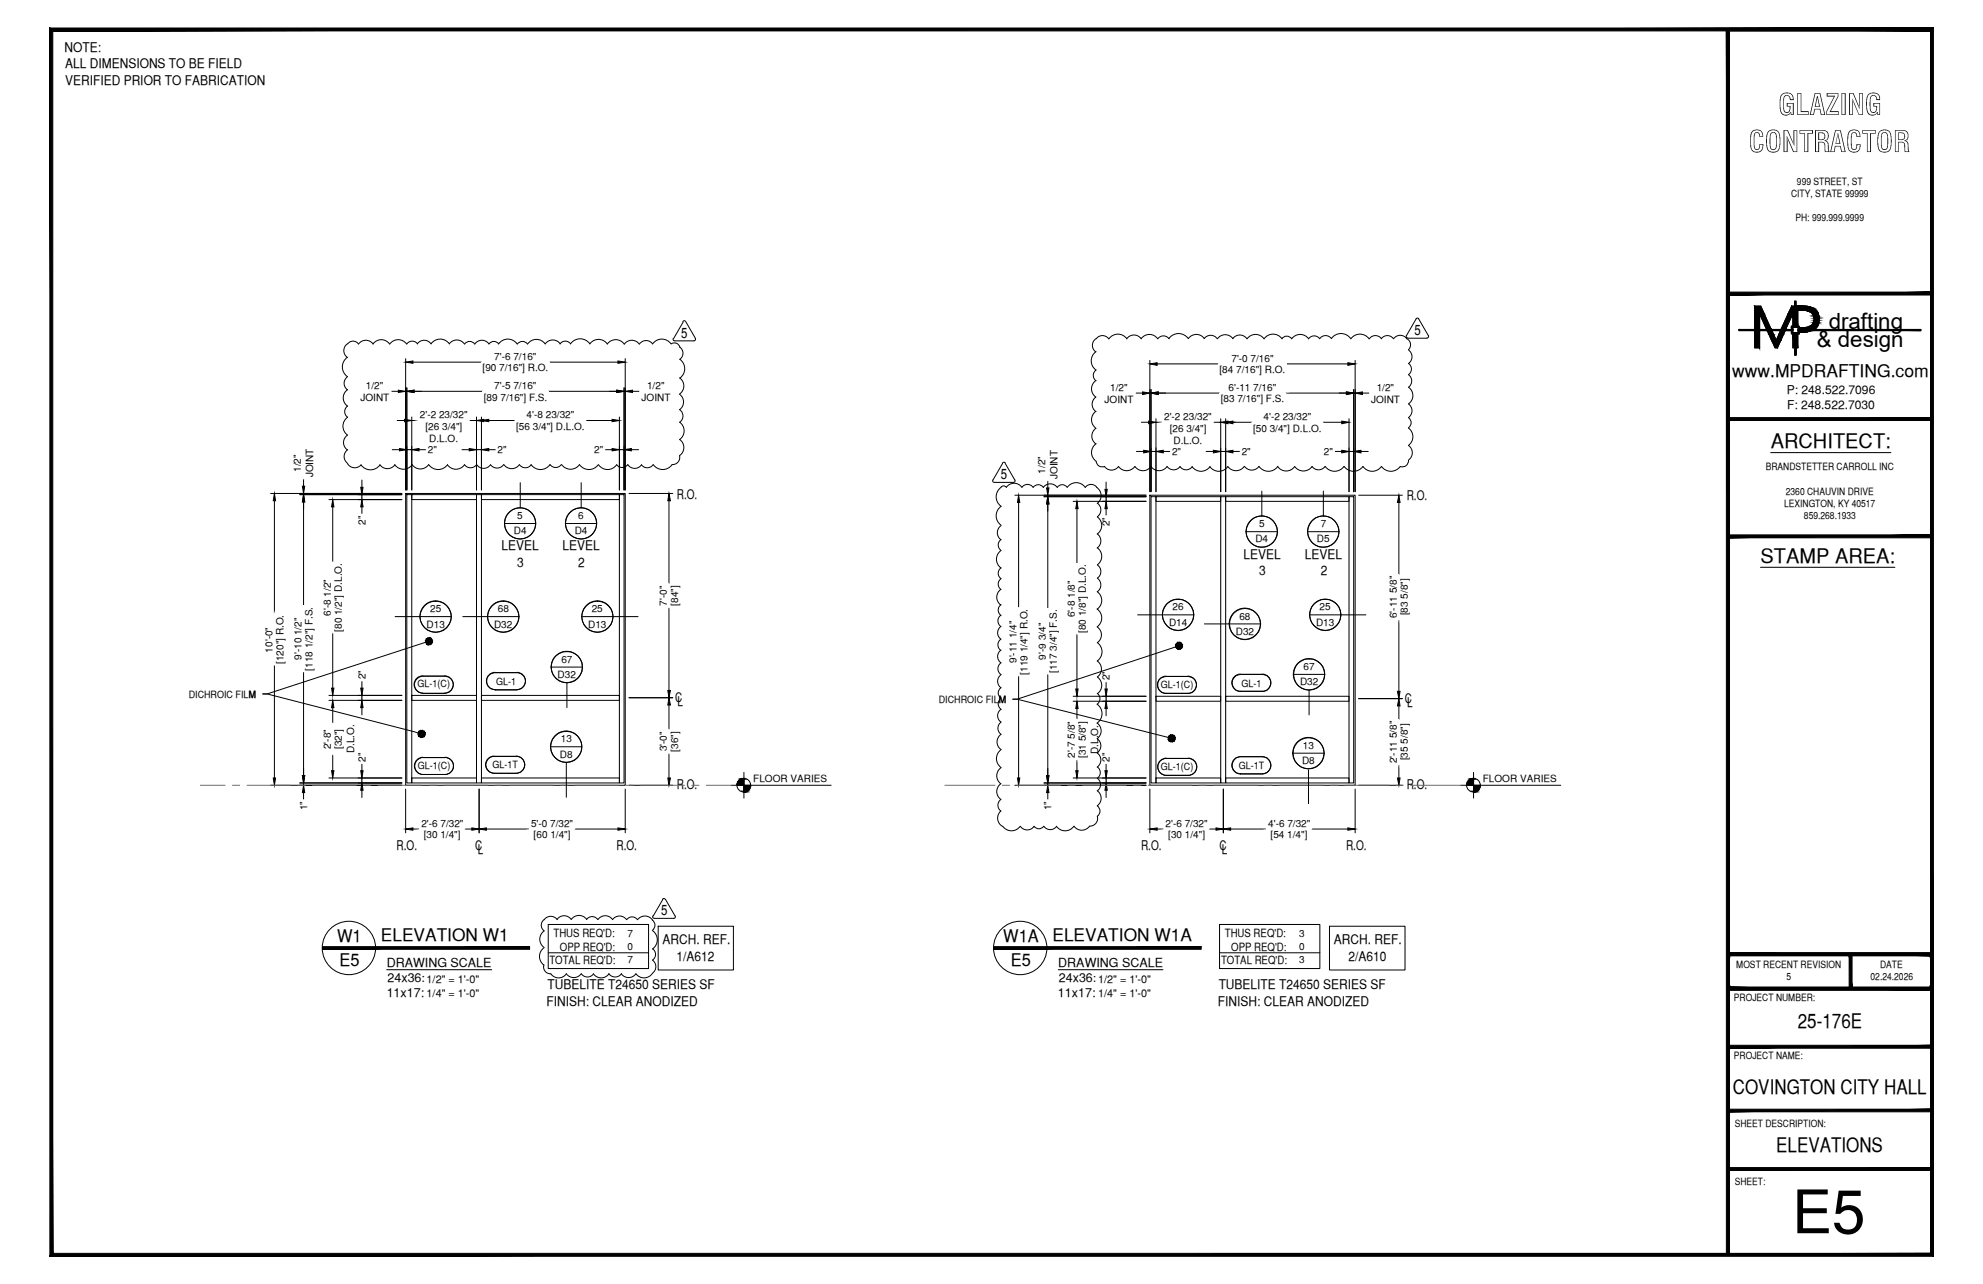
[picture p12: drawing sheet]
<svg xmlns="http://www.w3.org/2000/svg" width="432mm" height="279mm" viewBox="0 0 432 279" stroke-linecap="round" stroke-linejoin="round" font-family="sans-serif">
<defs><g id="words">
<text font-size="13.1" x="390.2" y="268.4">E5</text>
<g font-size="6.3">
<text x="387.2" y="25">GLAZING</text>
<text x="380.8" y="33.1">CONTRACTOR</text>
</g>
<g font-size="4.9">
<text x="398.2" y="71.5">drafting</text>
<text x="395.6" y="75.5">&amp; design</text>
</g>
<g font-size="4.4">
<text x="385.6" y="97.5">ARCHITECT:</text>
<text x="383.3" y="122.5">STAMP AREA:</text>
<text x="391.5" y="223.7">25-176E</text>
<text x="377.3" y="238.1">COVINGTON CITY HALL</text>
<text x="386.8" y="250.7">ELEVATIONS</text>
</g>
<g font-size="3.8">
<text x="377.2" y="82">www.MPDRAFTING.com</text>
<text x="73.4" y="204.9">W1</text>
<text x="82.9" y="204.7">ELEVATION W1</text>
<text x="218.4" y="204.9">W1A</text>
<text x="229.2" y="204.7">ELEVATION W1A</text>
<text x="73.9" y="210.2">E5</text>
<text x="220.1" y="210.2">E5</text>
</g>
<g font-size="3.1">
<text x="148.3" y="73.5">5</text>
<text x="308" y="72.9">5</text>
<text x="217.9" y="104.3">5</text>
<text x="144" y="199.2">5</text>
</g>
<g font-size="2.9">
<text x="14" y="11.2">NOTE:</text>
<text x="14.2" y="14.8">ALL DIMENSIONS TO BE FIELD</text>
<text x="14.2" y="18.4">VERIFIED PRIOR TO FABRICATION</text>
<text x="147.4" y="108.5">R.O.</text>
<text x="306.3" y="108.9">R.O.</text>
<text x="109.2" y="119.8">LEVEL</text>
<text x="122.5" y="119.8">LEVEL</text>
<text x="112.6" y="123.3">3</text>
<text x="125.9" y="123.3">2</text>
<text x="270.8" y="121.5">LEVEL</text>
<text x="274.2" y="125.1">3</text>
<text x="284.2" y="121.5">LEVEL</text>
<text x="287.6" y="125.1">2</text>
<text x="147" y="152.7">C</text>
<text x="147.5" y="153.7">L</text>
<text x="305.9" y="152.9">C</text>
<text x="306.4" y="153.9">L</text>
<text x="147.4" y="171.8">R.O.</text>
<text x="306.3" y="171.8">R.O.</text>
<text x="86.4" y="184.9">R.O.</text>
<text x="103.4" y="184.9">C</text>
<text x="104" y="185.9">L</text>
<text x="134.2" y="184.9">R.O.</text>
<text x="248.5" y="184.9">R.O.</text>
<text x="265.6" y="184.9">C</text>
<text x="266.1" y="185.9">L</text>
<text x="293.1" y="184.9">R.O.</text>
<text x="144.3" y="205.5">ARCH. REF.</text>
<text x="147.3" y="209">1/A612</text>
<text x="290.4" y="205.5">ARCH. REF.</text>
<text x="293.6" y="209">2/A610</text>
<text x="119.2" y="215.3">TUBELITE T24650 SERIES SF</text>
<text x="265.4" y="215.3">TUBELITE T24650 SERIES SF</text>
<text x="119" y="218.8">FINISH: CLEAR ANODIZED</text>
<text x="265.2" y="218.8">FINISH: CLEAR ANODIZED</text>
</g>
<g font-size="2.7">
<text x="84.2" y="210.4">DRAWING SCALE</text>
<text x="84.4" y="213.7">24x36:</text>
<text x="230.4" y="210.4">DRAWING SCALE</text>
<text x="230.6" y="213.7">24x36:</text>
<text x="84.2" y="217">11x17:</text>
<text x="230.4" y="217">11x17:</text>
</g>
<g font-size="2.6">
<text x="389.1" y="85.8">P: 248.522.7096</text>
<text x="389.1" y="89">F: 248.522.7030</text>
</g>
<g font-size="2.5">
<text x="120.5" y="204">THUS REQ'D:</text>
<text x="266.7" y="204">THUS REQ'D:</text>
<text x="119.6" y="209.7">TOTAL REQ'D:</text>
<text x="121.9" y="206.9">OPP REQ'D:</text>
<text x="265.9" y="209.7">TOTAL REQ'D:</text>
<text x="268.1" y="206.9">OPP REQ'D:</text>
</g>
<g font-size="2.4">
<text x="92.9" y="213.9">1/2&quot; = 1'-0&quot;</text>
<text x="239.1" y="213.9">1/2&quot; = 1'-0&quot;</text>
<text x="92.9" y="217">1/4&quot; = 1'-0&quot;</text>
<text x="239.1" y="217">1/4&quot; = 1'-0&quot;</text>
</g>
<g font-size="2.2">
<text x="391.3" y="40.2">999 STREET, ST</text>
<text x="390" y="42.9">CITY, STATE 99999</text>
<text x="391" y="48.2">PH: 999.999.9999</text>
<text x="105.1" y="80.8">[90 7/16&quot;] R.O.</text>
<text x="107.6" y="78.4">7'-6 7/16&quot;</text>
<text x="265.6" y="81.2">[84 7/16&quot;] R.O.</text>
<text x="268.2" y="78.7">7'-0 7/16&quot;</text>
<text x="78.5" y="87.2">JOINT</text>
<text x="79.7" y="84.6">1/2&quot;</text>
<text x="105.3" y="87.2">[89 7/16&quot;] F.S.</text>
<text x="107.6" y="84.7">7'-5 7/16&quot;</text>
<text x="139.7" y="87.2">JOINT</text>
<text x="140.9" y="84.6">1/2&quot;</text>
<text x="240.5" y="87.6">JOINT</text>
<text x="241.7" y="85">1/2&quot;</text>
<text x="265.8" y="87.6">[83 7/16&quot;] F.S.</text>
<text x="267.5" y="85.1">6'-11 7/16&quot;</text>
<text x="298.6" y="87.6">JOINT</text>
<text x="299.8" y="85">1/2&quot;</text>
<text x="91.4" y="91.1">2'-2 23/32&quot;</text>
<text x="92.6" y="93.5">[26 3/4&quot;]</text>
<text x="112.4" y="93.5">[56 3/4&quot;] D.L.O.</text>
<text x="114.7" y="91.1">4'-8 23/32&quot;</text>
<text x="253.5" y="91.4">2'-2 23/32&quot;</text>
<text x="254.7" y="93.9">[26 3/4&quot;]</text>
<text x="272.9" y="93.9">[50 3/4&quot;] D.L.O.</text>
<text x="275.1" y="91.4">4'-2 23/32&quot;</text>
<text x="93.2" y="98.7">2&quot;</text>
<text x="93.5" y="96.1">D.L.O.</text>
<text x="108.3" y="98.7">2&quot;</text>
<text x="129.4" y="98.7">2&quot;</text>
<text x="255.2" y="99.1">2&quot;</text>
<text x="255.5" y="96.6">D.L.O.</text>
<text x="270.4" y="99.1">2&quot;</text>
<text x="288.3" y="99.1">2&quot;</text>
<text x="65.5" y="102.7" transform="rotate(-90 65.5 102.7)">1/2&quot;</text>
<text x="68.2" y="103.9" transform="rotate(-90 68.2 103.9)">JOINT</text>
<text x="227.6" y="103.1" transform="rotate(-90 227.6 103.1)">1/2&quot;</text>
<text x="230.3" y="104.3" transform="rotate(-90 230.3 104.3)">JOINT</text>
<text x="384.5" y="102.3">BRANDSTETTER CARROLL INC</text>
<text x="388.9" y="107.6">2360 CHAUVIN DRIVE</text>
<text x="112.6" y="113">5</text>
<text x="125.9" y="113">6</text>
<text x="388.5" y="110.3">LEXINGTON, KY 40517</text>
<text x="392.8" y="113">859.268.1933</text>
<text x="79.6" y="114.2" transform="rotate(-90 79.6 114.2)">2&quot;</text>
<text x="111.9" y="116.3">D4</text>
<text x="125.2" y="116.3">D4</text>
<text x="241.6" y="114.6" transform="rotate(-90 241.6 114.6)">2&quot;</text>
<text x="273.4" y="118">D4</text>
<text x="274.2" y="114.7">5</text>
<text x="286.8" y="118">D5</text>
<text x="287.6" y="114.7">7</text>
<text x="145.2" y="131.8" transform="rotate(-90 145.2 131.8)">7'-0&quot;</text>
<text x="147.7" y="131.8" transform="rotate(-90 147.7 131.8)">[84&quot;]</text>
<text x="72" y="134" transform="rotate(-90 72 134)">6'-8 1/2&quot;</text>
<text x="74.4" y="137.5" transform="rotate(-90 74.4 137.5)">[80 1/2&quot;] D.L.O.</text>
<text x="92.9" y="136.6">D13</text>
<text x="93.7" y="133.2">25</text>
<text x="107.6" y="136.6">D32</text>
<text x="108.4" y="133.2">68</text>
<text x="128.1" y="136.6">D13</text>
<text x="128.8" y="133.2">25</text>
<text x="234.1" y="134.3" transform="rotate(-90 234.1 134.3)">6'-8 1/8&quot;</text>
<text x="236.5" y="137.7" transform="rotate(-90 236.5 137.7)">[80 1/8&quot;] D.L.O.</text>
<text x="254.6" y="136.1">D14</text>
<text x="255.3" y="132.8">26</text>
<text x="269.9" y="134.8">68</text>
<text x="286.6" y="136.1">D13</text>
<text x="287.3" y="132.8">25</text>
<text x="304.2" y="134.5" transform="rotate(-90 304.2 134.5)">6'-11 5/8&quot;</text>
<text x="306.6" y="133.9" transform="rotate(-90 306.6 133.9)">[83 5/8&quot;]</text>
<text x="59.3" y="142" transform="rotate(-90 59.3 142)">10'-0&quot;</text>
<text x="65.7" y="143.6" transform="rotate(-90 65.7 143.6)">9'-10 1/2&quot;</text>
<text x="227.7" y="143.5" transform="rotate(-90 227.7 143.5)">9'-9 3/4&quot;</text>
<text x="269.1" y="138.2">D32</text>
<text x="61.7" y="144.5" transform="rotate(-90 61.7 144.5)">[120&quot;] R.O.</text>
<text x="68.1" y="145.9" transform="rotate(-90 68.1 145.9)">[118 1/2&quot;] F.S.</text>
<text x="79.6" y="147.8" transform="rotate(-90 79.6 147.8)">2&quot;</text>
<text x="90.9" y="149.5">GL-1(C)</text>
<text x="108" y="149">GL-1</text>
<text x="121.4" y="147.5">D32</text>
<text x="122.2" y="144.2">67</text>
<text x="221.4" y="144.3" transform="rotate(-90 221.4 144.3)">9'-11 1/4&quot;</text>
<text x="223.8" y="146.8" transform="rotate(-90 223.8 146.8)">[119 1/4&quot;] R.O.</text>
<text x="230.1" y="146.4" transform="rotate(-90 230.1 146.4)">[117 3/4&quot;] F.S.</text>
<text x="241.6" y="148" transform="rotate(-90 241.6 148)">2&quot;</text>
<text x="252.8" y="149.6">GL-1(C)</text>
<text x="270.3" y="149.4">GL-1</text>
<text x="283.1" y="149.1">D32</text>
<text x="283.8" y="145.8">67</text>
<text x="41.1" y="151.8">DICHROIC FILM</text>
<text x="204.4" y="152.9">DICHROIC FILM</text>
<text x="122.1" y="161.5">13</text>
<text x="72" y="163" transform="rotate(-90 72 163)">2'-8&quot;</text>
<text x="74.4" y="163" transform="rotate(-90 74.4 163)">[32&quot;]</text>
<text x="77.1" y="164" transform="rotate(-90 77.1 164)">D.L.O.</text>
<text x="79.6" y="165.8" transform="rotate(-90 79.6 165.8)">2&quot;</text>
<text x="91" y="167.3">GL-1(C)</text>
<text x="107.3" y="167.2">GL-1T</text>
<text x="121.9" y="164.9">D8</text>
<text x="145.2" y="163.5" transform="rotate(-90 145.2 163.5)">3'-0&quot;</text>
<text x="147.7" y="163.6" transform="rotate(-90 147.7 163.6)">[36&quot;]</text>
<text x="234.1" y="164.9" transform="rotate(-90 234.1 164.9)">2'-7 5/8&quot;</text>
<text x="236.5" y="165" transform="rotate(-90 236.5 165)">[31 5/8&quot;]</text>
<text x="239.1" y="164.1" transform="rotate(-90 239.1 164.1)">D.L.O.</text>
<text x="241.6" y="165.8" transform="rotate(-90 241.6 165.8)">2&quot;</text>
<text x="252.8" y="167.4">GL-1(C)</text>
<text x="269.7" y="167.3">GL-1T</text>
<text x="283.5" y="166.3">D8</text>
<text x="283.7" y="162.9">13</text>
<text x="304.2" y="166.1" transform="rotate(-90 304.2 166.1)">2'-11 5/8&quot;</text>
<text x="306.6" y="165.5" transform="rotate(-90 306.6 165.5)">[35 5/8&quot;]</text>
<text x="164" y="170.2">FLOOR VARIES</text>
<text x="322.9" y="170.2">FLOOR VARIES</text>
<text x="66.9" y="176.3" transform="rotate(-90 66.9 176.3)">1&quot;</text>
<text x="91.8" y="180">2'-6 7/32&quot;</text>
<text x="115.6" y="180">5'-0 7/32&quot;</text>
<text x="228.9" y="176.3" transform="rotate(-90 228.9 176.3)">1&quot;</text>
<text x="253.8" y="180">2'-6 7/32&quot;</text>
<text x="276.2" y="180">4'-6 7/32&quot;</text>
<text x="92.3" y="182.4">[30 1/4&quot;]</text>
<text x="116.2" y="182.4">[60 1/4&quot;]</text>
<text x="254.4" y="182.4">[30 1/4&quot;]</text>
<text x="276.7" y="182.4">[54 1/4&quot;]</text>
<text x="136.7" y="203.9">7</text>
<text x="282.9" y="203.9">3</text>
<text x="136.7" y="206.8">0</text>
<text x="136.7" y="209.5">7</text>
<text x="282.9" y="206.8">0</text>
<text x="282.9" y="209.5">3</text>
<text x="378.1" y="210.6">MOST RECENT REVISION</text>
<text x="389" y="213.3">5</text>
<text x="407.3" y="213.2">02.24.2026</text>
<text x="409.4" y="210.6">DATE</text>
<text x="377.6" y="217.8">PROJECT NUMBER:</text>
<text x="377.6" y="230.4">PROJECT NAME:</text>
<text x="377.8" y="245.2">SHEET DESCRIPTION:</text>
<text x="377.8" y="257.9">SHEET:</text>
</g>
</g></defs>
<!-- layer: SYMBOLS -->
<g fill="none" stroke="#000" stroke-width=".22">
<path d="M109.9 113.9h6.7M123.1 113.9h6.8M271.3 115.7h6.9M284.7 115.7h6.9M91.4 134.2h6.9M106.2 134.2h6.8M126.7 134.2h6.8M253.1 133.8h6.9M267.7 135.8h6.8M285.2 133.8h6.8M92 147.1a1.87 1.87 0 0 0-1.8 1.8 1.87 1.87 0 0 0 1.8 1.9M92.1 147.1h4.7"/>
<path d="M92.1 150.9h4.7M96.8 147.1a1.87 1.87 0 0 1 1.9 1.8 1.87 1.87 0 0 1-1.9 1.9M107.8 146.3a1.87 1.87 0 0 0-1.9 1.9 1.87 1.87 0 0 0 1.9 1.9M107.8 146.4h4.8M107.8 150.1h4.8M112.6 146.3a1.87 1.87 0 0 1 1.8 1.9 1.87 1.87 0 0 1-1.8 1.9M120 145.2h6.8M253.9 147.1a1.87 1.87 0 0 0-1.9 1.9 1.87 1.87 0 0 0 1.9 1.9M253.9 147.2h4.8M258.7 147.1a1.87 1.87 0 0 1 1.8 1.9 1.87 1.87 0 0 1-1.8 1.9h-4.8M270.1 146.7a1.87 1.87 0 0 0-1.9 1.9 1.87 1.87 0 0 0 1.9 1.8h4.8M270.1 146.7h4.8"/>
<path d="M274.9 146.7a1.87 1.87 0 0 1 1.8 1.9 1.87 1.87 0 0 1-1.8 1.8M281.7 146.7h6.8M92.1 164.8a1.87 1.87 0 0 0-1.9 1.9 1.87 1.87 0 0 0 1.9 1.8M92.1 164.8h4.8M92.1 168.5h4.8M96.9 164.8a1.87 1.87 0 0 1 1.8 1.9 1.87 1.87 0 0 1-1.8 1.8M107.6 164.5a1.87 1.87 0 0 0-1.9 1.9 1.87 1.87 0 0 0 1.9 1.9h4.8M107.6 164.6h4.8M112.4 164.5a1.87 1.87 0 0 1 1.8 1.9 1.87 1.87 0 0 1-1.8 1.9M119.9 162.5h6.8M159.2 170.9h21.8M162 168.1v5.6"/>
<path d="M254 165a1.87 1.87 0 0 0-1.9 1.8 1.87 1.87 0 0 0 1.9 1.9M254 165h4.8M258.7 165a1.87 1.87 0 0 1 1.9 1.8 1.87 1.87 0 0 1-1.9 1.9h-4.7M274.9 164.7a1.87 1.87 0 0 1 1.8 1.8 1.87 1.87 0 0 1-1.8 1.9M274.9 164.7h-4.8a1.87 1.87 0 0 0-1.9 1.8 1.87 1.87 0 0 0 1.9 1.9h4.8M281.6 163.9h6.8M318.1 170.9h21.8M320.9 168.1v5.6M119.4 201.2h21.8v9.6h-21.8zM119.4 207.3h21.8M265.6 201.2h21.8v9.6h-21.8zM265.6 207.3h21.8"/>
<circle cx="113.3" cy="113.9" r="3.4"/>
<circle cx="126.5" cy="113.9" r="3.4"/>
<circle cx="274.7" cy="115.7" r="3.4"/>
<circle cx="288.1" cy="115.7" r="3.4"/>
<circle cx="94.8" cy="134.1" r="3.4"/>
<circle cx="109.6" cy="134.1" r="3.4"/>
<circle cx="130.1" cy="134.1" r="3.4"/>
<circle cx="256.5" cy="133.8" r="3.4"/>
<circle cx="271.1" cy="135.7" r="3.4"/>
<circle cx="288.6" cy="133.8" r="3.4"/>
<circle cx="123.4" cy="145.1" r="3.4"/>
<circle cx="285" cy="146.7" r="3.4"/>
<circle cx="123.3" cy="162.5" r="3.4"/>
<circle cx="162" cy="170.8" r="1.49"/>
<circle cx="284.9" cy="163.9" r="3.4"/>
<circle cx="320.8" cy="170.8" r="1.49"/>
<circle cx="76" cy="206.3" r="5.8"/>
<circle cx="222.2" cy="206.3" r="5.8"/>
</g>
<g fill="#000" stroke="#000" stroke-width=".22">
<path d="M161.7 169.4h.3zM162 172.3h.5zM320.6 169.4h.3zM320.9 172.3h.5z"/>
<path d="M161.7 169.4l.3 .1zM161.5 169.5h.5z"/>
<path d="M161.5 169.5l.5 .1v-.1zM161.2 169.6l.3-.1 .5 .1z"/>
<path d="M161.2 169.6l.8 .1v-.1zM161 169.7l.2-.1 .8 .1z"/>
<path d="M161 169.7l1 .2v-.2zM160.8 169.9l.2-.2 1 .2z"/>
<path d="M160.8 169.9l1.2 .2v-.2zM160.8 169.9l1.2 .2h-1.3z"/>
<path d="M160.7 170.1l1.3 .3v-.3zM160.7 170.1l1.3 .3h-1.4z"/>
<path d="M160.6 170.4l1.4 .2v-.2zM160.6 170.4l1.4 .2h-1.5z"/>
<path d="M160.5 170.6l1.5 .3v-.3zM160.5 170.6l1.5 .3h-1.5z"/>
<path d="M162 172.3h.2zM162 172.3h.2z"/>
<path d="M162 172.1l.5 .2 .2-.2zM162 172.1l.5 .2h-.5z"/>
<path d="M162 172l.7 .1 .2-.1zM162 172l.7 .1h-.7z"/>
<path d="M162 171.8l.9 .2 .2-.2zM162 171.8l.9 .2h-.9z"/>
<path d="M162 171.6l1.1 .2 .2-.2zM162 171.6l1.1 .2h-1.1z"/>
<path d="M162 171.4l1.3 .2 .1-.2zM162 171.4l1.3 .2h-1.3z"/>
<path d="M162 170.9l1.4 .2v-.2zM162 170.9l1.4 .2h-1.4z"/>
<path d="M162 171.1l1.4 .3v-.3zM162 171.1l1.4 .3h-1.4z"/>
<path d="M320.6 169.4l.3 .1zM320.4 169.5h.5z"/>
<path d="M320.4 169.5l.5 .1v-.1zM320.1 169.6l.3-.1 .5 .1z"/>
<path d="M320.1 169.6l.8 .1v-.1zM319.9 169.7l.2-.1 .8 .1z"/>
<path d="M319.9 169.7l1 .2v-.2zM319.9 169.7l1 .2h-1.2z"/>
<path d="M319.7 169.9l1.2 .2v-.2zM319.5 170.1l.2-.2 1.2 .2z"/>
<path d="M319.5 170.1l1.4 .3v-.3zM319.5 170.1l1.4 .3h-1.4z"/>
<path d="M319.5 170.4l1.4 .2v-.2zM319.5 170.4l1.4 .2h-1.5z"/>
<path d="M319.4 170.6l1.5 .3v-.3zM319.4 170.6l1.5 .3h-1.6z"/>
<path d="M320.9 172.3h.2zM320.9 172.3h.2z"/>
<path d="M320.9 172.1l.5 .2 .2-.2zM320.9 172.1l.5 .2h-.5z"/>
<path d="M320.9 172l.7 .1 .2-.1zM320.9 172l.7 .1h-.7z"/>
<path d="M320.9 171.8l.9 .2 .2-.2zM320.9 171.8l.9 .2h-.9z"/>
<path d="M320.9 171.6l1.1 .2 .1-.2zM320.9 171.6l1.1 .2h-1.1z"/>
<path d="M320.9 171.4l1.2 .2 .2-.2zM320.9 171.4l1.2 .2h-1.2z"/>
<path d="M320.9 170.9l1.4 .2v-.2zM320.9 170.9l1.4 .2h-1.4z"/>
<path d="M320.9 171.1l1.4 .3v-.3zM320.9 171.1l1.4 .3h-1.4z"/>
<path d="M70.2 206v.6l45.1-.6zM70.2 206.6l45.1-.6v.6z"/>
<path d="M216.4 206v.6l45.2-.6zM216.4 206.6l45.2-.6v.6z"/>
</g>
<!-- layer: MEDIUM_2 -->
<path d="M84.2 211h22.9M230.4 211h22.8" fill="none" stroke="#000" stroke-width=".22"/>
<!-- layer: NOTES -->
<path d="M92.6 139.8l-34.4 11.2h-1h1l32.9 8.5M256 140.8l-34.5 11.3h-1h1l32.9 8.4M143.3 201.5h16.4v9.6h-16.4zM289.5 201.5h16.4v9.6h-16.4z" fill="none" stroke="#000" stroke-width=".22"/>
<!-- layer: COMPONENTS -->
<g fill="none" stroke="#000" stroke-width=".22">
<path d="M88.6 107.6h1.1v62.8h-1.1zM89.7 107.6h14.1v1.1h-14.1zM103.8 107.6h1v62.8h-1zM104.8 107.6h30.1v1.1h-30.1zM134.9 107.6h1v62.8h-1zM250.6 108.1h1.1v62.3h-1.1zM251.7 108.1h14.1v1h-14.1zM265.8 108.1h1.1v62.3h-1.1zM266.9 108.1h26.9v1h-26.9zM293.8 108.1h1v62.3h-1zM89.7 151.3h14.1v1.1h-14.1zM104.8 151.3h30.1v1.1h-30.1z"/>
<path d="M251.7 151.5h14.1v1.1h-14.1zM266.9 151.5h26.9v1.1h-26.9zM89.7 169.3h14.1v1.1h-14.1zM104.8 169.3h30.1v1.1h-30.1zM251.7 169.3h14.1v1.1h-14.1zM266.9 169.3h26.9v1.1h-26.9z"/>
</g>
<!-- layer: ROUGH OPENING -->
<path d="M88.3 107.4h47.8v63.5h-47.8zM250.4 107.8h44.7v63.1h-44.7z" fill="none" stroke="#000" stroke-width=".22"/>
<!-- layer: DIM -->
<g fill="none" stroke="#000" stroke-width=".22">
<path d="M88.3 78v28.6M89.9 78.8h14.9M119.6 78.8h15M136.1 78v28.6M250.4 78.4v28.6M252 79.2h13.3M280.1 79.2h13.4M295.1 78.4v28.6M85.2 85.2h1.5M85.4 97.9h1.6M86.5 91.5h1.6M88.3 85.2h.3"/>
<path d="M88.6 84.4v22.2M88.6 97.9h1.1M89.7 90.7v15.9M89.7 91.5h1.4M90.2 85.2h14.9M91.2 97.9h1.6M100.6 97.9h1.6M102.2 91.5h1.6M103.8 97.9h1M103.8 90.7v15.9M104.8 90.7v15.9M105.3 91.5h6.8"/>
<path d="M106.4 97.9h1.6M119.4 85.2h14.9M127.6 91.5h5.7M131.7 97.9h1.6M134.9 90.7v15.9M134.9 97.9h1M135.9 84.4v22.2M135.9 85.2h.2M137.5 97.9h1.6M137.7 85.2h1.6M247.2 85.5h1.6M247.5 98.2h1.5"/>
<path d="M248.5 91.9h1.6M250.4 85.5h.2M250.6 84.8v22.2M250.6 98.2h1.1M251.7 91.1v15.9M251.7 91.9h1.5M252.2 85.5h13.4M253.3 98.2h1.6M262.6 98.2h1.6M264.2 91.9h1.6M265.8 98.2h1.1M265.8 91.1v15.9"/>
<path d="M266.9 91.1v15.9M267.4 91.9h5.2M268.5 98.2h1.6M279.8 85.5h13.4M288 91.9h4.2M290.6 98.2h1.6M293.8 91.1v15.9M293.8 98.2h1M294.8 84.8v22.2M294.8 85.5h.3M296.4 98.2h1.5M296.7 85.5h1.6"/>
<path d="M58.9 107.4h28.6M59.8 109v24.5M65.3 107.6h22.2M66.1 104.2v1.6M66.1 107.4v.2M66.1 109.2v22.6M71.6 108.7h15.9M72.5 110.3v12M78.8 104.5v1.5M78.8 107.6v1.1M78.8 110.3v1.6M137 107.4h9.5"/>
<path d="M145.7 109v18.1M221 107.8h28.6M221.8 109.3v23M227.3 108.1h22.3M228.2 104.6v1.6M228.2 107.8v.3M228.2 109.7v22.7M233.7 109.1h15.9M234.5 110.7v11.9M240.9 104.9v1.6M240.9 108.1v1M240.9 110.7v1.6"/>
<path d="M295.8 107.8h9.6M304.6 109.3v15.7M72.5 137.7v12M145.7 132.1v18.1M234.5 138v11.9M304.6 134.8v15.6M59.8 144.7v24.6M66.1 146.2v22.6M71.6 152.4h15.9M71.6 151.3h15.9M72.5 154v3.5M78.8 148.1v1.6"/>
<path d="M78.8 151.3v1.1M78.8 154v1.6M137 151.8h9.5M145.7 153.4v5.5M221.8 147.1v22.2M228.2 146.7v22.1M233.7 152.6h15.9M233.7 151.5h15.9M234.5 154.2v2.5M240.9 148.3v1.6M240.9 151.5v1.1M240.9 154.2v1.6"/>
<path d="M295.8 152h9.6M304.6 153.6v3M58.9 170.9h28.6M65.3 170.4h22.2M66.1 170.4v.5M66.1 172.5v1.6M71.6 169.3h15.9M72.5 164.2v3.5M78.8 166.1v1.6M78.8 169.3v1.1M78.8 172v1.5M88.3 171.7v9.5"/>
<path d="M104.3 171.7v9.5M136.1 171.7v9.5M137 170.9h9.5M145.7 163.8v5.5M221 170.9h28.6M227.3 170.4h22.3M228.2 170.4v.5M228.2 172.5v1.6M233.7 169.3h15.9M234.5 165.2v2.5M240.9 166.1v1.6M240.9 169.3v1.1"/>
<path d="M240.9 172v1.5M250.4 171.7v9.5M266.4 171.7v9.5M295.1 171.7v9.5M295.8 170.9h9.6M304.6 166.4v2.9M89.9 180.4h1.5M101.2 180.4h1.5M105.9 180.4h9.4M125.2 180.4h9.4M252 180.4h1.5M263.3 180.4h1.5"/>
<path d="M268 180.4h7.8M285.6 180.4h7.9"/>
</g>
<g fill="#000" stroke="#000" stroke-width=".22">
<path d="M88.3 78.8l1.6-.3v.6zM134.6 78.5l1.5 .3-1.5 .3zM250.4 79.2l1.6-.3v.6zM293.5 78.9l1.6 .3-1.6 .3zM86.7 84.9l1.6 .3-1.6 .2zM87 97.6l1.6 .3-1.6 .2zM88.1 91.2l1.6 .3-1.6 .3zM88.6 85.2l1.6-.3v.5zM89.7 97.9l1.5-.3v.5zM102.2 97.6l1.6 .3-1.6 .2zM103.8 91.5l1.5-.3v.6zM104.8 91.5l1.6-.3v.6z"/>
<path d="M104.8 97.9l1.6-.3v.5zM133.3 97.6l1.6 .3-1.6 .2zM133.3 91.2l1.6 .3-1.6 .3zM134.3 84.9l1.6 .3-1.6 .2zM135.9 97.9l1.6-.3v.5zM136.1 85.2l1.6-.3v.5zM248.8 85.3l1.6 .2-1.6 .4zM249 98l1.6 .2-1.6 .4zM250.1 91.6l1.6 .3-1.6 .3zM250.6 85.5l1.6-.2v.6zM251.7 98.2l1.6-.2v.6zM264.2 98l1.6 .2-1.6 .4z"/>
<path d="M265.8 91.9l1.6-.3v.6zM266.9 91.9l1.6-.3v.6zM266.9 98.2l1.6-.2v.6zM292.2 98l1.6 .2-1.6 .4zM292.2 91.6l1.6 .3-1.6 .3zM293.2 85.3l1.6 .2-1.6 .4zM294.8 98.2l1.6-.2v.6zM295.1 85.5l1.6-.2v.6zM59.8 107.4l.2 1.6h-.5zM66.1 107.6l.3 1.6h-.6zM65.8 105.8h.6l-.3 1.6zM72.5 108.7l.2 1.6h-.5z"/>
<path d="M78.5 106h.6l-.3 1.6zM78.8 108.7l.3 1.6h-.6zM145.7 107.4l.3 1.6h-.6zM221.8 107.8l.3 1.5h-.5zM228.2 108.1l.2 1.6h-.5zM227.9 106.2h.5l-.2 1.6zM234.5 109.1l.3 1.6h-.5zM240.6 106.5h.5l-.2 1.6zM240.9 109.1l.2 1.6h-.5zM304.6 107.8l.3 1.5h-.6zM72.5 152.4l.2 1.6h-.5zM72.2 149.7h.5l-.2 1.6z"/>
<path d="M78.8 152.4l.3 1.6h-.6zM78.5 149.7h.6l-.3 1.6zM145.7 151.8l.3 1.6h-.6zM145.4 150.2h.6l-.3 1.6zM234.5 152.6l.3 1.6h-.5zM234.3 149.9h.5l-.3 1.6zM240.9 152.6l.2 1.6h-.5zM240.6 149.9h.5l-.2 1.6zM304.6 152l.3 1.6h-.6zM304.3 150.4h.6l-.3 1.6zM59.5 169.3h.5l-.2 1.6zM65.8 168.8h.6l-.3 1.6z"/>
<path d="M66.1 170.9l.3 1.6h-.6zM72.2 167.7h.5l-.2 1.6zM78.8 170.4l.3 1.6h-.6zM78.5 167.7h.6l-.3 1.6zM145.4 169.3h.6l-.3 1.6zM221.6 169.3h.5l-.3 1.6zM227.9 168.8h.5l-.2 1.6zM228.2 170.9l.2 1.6h-.5zM234.3 167.7h.5l-.3 1.6zM240.9 170.4l.2 1.6h-.5zM240.6 167.7h.5l-.2 1.6zM304.3 169.3h.6l-.3 1.6z"/>
<path d="M88.3 180.4l1.6-.3v.6zM102.7 180.1l1.6 .3-1.6 .3zM104.3 180.4l1.6-.3v.6zM134.6 180.1l1.5 .3-1.5 .3zM250.4 180.4l1.6-.3v.6zM264.8 180.1l1.6 .3-1.6 .3zM266.4 180.4l1.6-.3v.6zM293.5 180.1l1.6 .3-1.6 .3z"/>
</g>
<g fill="#fff" stroke="#fff" stroke-width=".22">
<path d="M107.4 76.4v2.4l9.7-2.4zM107.4 78.8l9.7-2.4v2.4z"/>
<path d="M104.8 78.8v2.9l14.8-2.9zM104.8 81.7l14.8-2.9v2.9z"/>
<path d="M107.4 82.7v2.5l9.7-2.5zM107.4 85.2l9.7-2.5v2.5z"/>
<path d="M105.1 85.2v2.8l14.3-2.8zM105.1 88l14.3-2.8v2.8z"/>
<path d="M139.3 82.6v5.1l7.1-5.1zM139.3 87.7l7.1-5.1v5.1z"/>
<path d="M78.1 82.6v5.1l7.1-5.1zM78.1 87.7l7.1-5.1v5.1z"/>
<path d="M129.1 96.6v2.5l2.6-2.5zM129.1 99.1l2.6-2.5v2.5z"/>
<path d="M92.8 96.6v2.5l2.6-2.5zM92.8 99.1l2.6-2.5v2.5z"/>
<path d="M91.1 89.1v2.4l11.1-2.4zM91.1 91.5l11.1-2.4v2.4z"/>
<path d="M92.4 91.5v5.1l8.5-5.1zM92.4 96.6l8.5-5.1v5.1z"/>
<path d="M114.4 89.1v2.4l10.9-2.4zM114.4 91.5l10.9-2.4v2.4z"/>
<path d="M112.1 91.5v2.9l15.5-2.9zM112.1 94.4l15.5-2.9v2.9z"/>
<path d="M108 96.6v2.5l2.6-2.5zM108 99.1l2.6-2.5v2.5z"/>
<path d="M57.3 136.1v6h2.5zM57.3 136.1h2.5v6z"/>
<path d="M59.8 133.5v11.2h2.8zM59.8 133.5h2.8v11.2z"/>
<path d="M63.6 134.1v9.8h2.5zM63.6 134.1h2.5v9.8z"/>
<path d="M66.1 131.8v14.4h2.9zM66.1 131.8h2.9v14.4z"/>
<path d="M63.6 97.2v7h5zM63.6 97.2h5v7z"/>
<path d="M64.9 174.1v2.4h2.4zM64.9 174.1h2.4v2.4z"/>
<path d="M77.6 111.9v2.6h2.4zM77.6 111.9h2.4v2.6z"/>
<path d="M77.6 163.5v2.6h2.4zM77.6 163.5h2.4v2.6z"/>
<path d="M70 158.4v4.9h2.5zM70 158.4h2.5v4.9z"/>
<path d="M72.5 157.5v6.7h5zM72.5 157.5h5v6.7z"/>
<path d="M70 125.7v8.6h2.5zM70 125.7h2.5v8.6z"/>
<path d="M72.5 122.3v15.4h2.8zM72.5 122.3h2.8v15.4z"/>
<path d="M77.6 145.5v2.6h2.4zM77.6 145.5h2.4v2.6z"/>
<path d="M91.4 178v2.4l9.8-2.4zM91.4 180.4l9.8-2.4v2.4z"/>
<path d="M92 180.4v2.9l8.6-2.9zM92 183.3l8.6-2.9v2.9z"/>
<path d="M115.3 178v2.4l9.9-2.4zM115.3 180.4l9.9-2.4v2.4z"/>
<path d="M116 180.4v2.9l8.5-2.9zM116 183.3l8.5-2.9v2.9z"/>
<path d="M143.3 158.9v4.9h2.4zM143.3 158.9h2.4v4.9z"/>
<path d="M145.7 158.9v4.9h2.8zM145.7 158.9h2.8v4.9z"/>
<path d="M143.3 127.1v5h2.4zM143.3 127.1h2.4v5z"/>
<path d="M145.7 127.1v5h2.8zM145.7 127.1h2.8v5z"/>
<path d="M267.8 76.8v2.4l9.8-2.4zM267.8 79.2l9.8-2.4v2.4z"/>
<path d="M265.3 79.2v2.9l14.8-2.9zM265.3 82.1l14.8-2.9v2.9z"/>
<path d="M267.2 83.1v2.4l11-2.4zM267.2 85.5l11-2.4v2.4z"/>
<path d="M265.6 85.5v3l14.2-3zM265.6 88.5l14.2-3v3z"/>
<path d="M298.3 83v5.1l6.9-5.1zM298.3 88.1l6.9-5.1v5.1z"/>
<path d="M240.2 83v5.1l7-5.1zM240.2 88.1l7-5.1v5.1z"/>
<path d="M288 97.1v2.3l2.6-2.3zM288 99.4l2.6-2.3v2.3z"/>
<path d="M254.9 97.1v2.3l2.6-2.3zM254.9 99.4l2.6-2.3v2.3z"/>
<path d="M253.2 89.5v2.4l11-2.4zM253.2 91.9l11-2.4v2.4z"/>
<path d="M254.4 91.9v5.1l8.6-5.1zM254.4 97l8.6-5.1v5.1z"/>
<path d="M274.8 89.5v2.4l11-2.4zM274.8 91.9l11-2.4v2.4z"/>
<path d="M272.6 91.9v2.9l15.4-2.9zM272.6 94.8l15.4-2.9v2.9z"/>
<path d="M270.1 97.1v2.3l2.6-2.3zM270.1 99.4l2.6-2.3v2.3z"/>
<path d="M219.4 134.8v9.7h2.4zM219.4 134.8h2.4v9.7z"/>
<path d="M221.8 132.3v14.8h2.9zM221.8 132.3h2.9v14.8z"/>
<path d="M225.7 135.3v8.5h2.5zM225.7 135.3h2.5v8.5z"/>
<path d="M228.2 132.4v14.3h2.8zM228.2 132.4h2.8v14.3z"/>
<path d="M225.6 97.6v7h5.1zM225.6 97.6h5.1v7z"/>
<path d="M226.9 174.1v2.4h2.5zM226.9 174.1h2.5v2.4z"/>
<path d="M239.6 112.3v2.6h2.5zM239.6 112.3h2.5v2.6z"/>
<path d="M239.6 163.5v2.6h2.5zM239.6 163.5h2.5v2.6z"/>
<path d="M232.1 156.7v8.5h2.4zM232.1 156.7h2.4v8.5z"/>
<path d="M234.5 156.7v8.5h5.1zM234.5 156.7h5.1v8.5z"/>
<path d="M232.1 126v8.6h2.4zM232.1 126h2.4v8.6z"/>
<path d="M234.5 122.6v15.4h2.9zM234.5 122.6h2.9v15.4z"/>
<path d="M239.6 145.7v2.6h2.5zM239.6 145.7h2.5v2.6z"/>
<path d="M253.5 178v2.4l9.8-2.4zM253.5 180.4l9.8-2.4v2.4z"/>
<path d="M254.1 180.4v2.9l8.5-2.9zM254.1 183.3l8.5-2.9v2.9z"/>
<path d="M275.8 178v2.4l9.8-2.4zM275.8 180.4l9.8-2.4v2.4z"/>
<path d="M276.4 180.4v2.9l8.6-2.9zM276.4 183.3l8.6-2.9v2.9z"/>
<path d="M302.1 156.6v9.8h2.5zM302.1 156.6h2.5v9.8z"/>
<path d="M304.6 157.2v8.5h2.8zM304.6 157.2h2.8v8.5z"/>
<path d="M302.1 125v9.8h2.5zM302.1 125h2.5v9.8z"/>
<path d="M304.6 125.7v8.5h2.8zM304.6 125.7h2.8v8.5z"/>
</g>
<!-- layer: GRID LINES -->
<g fill="none" stroke="#6c6c6c" stroke-width=".22">
<path d="M43.6 170.9h5.4M50.6 170.9h1.6M53.8 170.9h9.5M64.9 170.9h1.6M68.1 170.9h9.5M79.2 170.9h1.6M82.4 170.9h9.5M93.5 170.9h1.6M96.6 170.9h9.6M107.8 170.9h1.5M110.9 170.9h9.6M122 170.9h1.6"/>
<path d="M125.2 170.9h9.5M136.3 170.9h1.6M139.5 170.9h9.5M150.6 170.9h1.6M153.8 170.9h5.4M205.7 170.9h11M218.2 170.9h1.6M221.4 170.9h9.5M232.5 170.9h1.6M235.7 170.9h9.5M246.8 170.9h1.6M250 170.9h9.5"/>
<path d="M261.1 170.9h1.6M264.3 170.9h9.5M275.4 170.9h1.6M278.6 170.9h9.5M289.7 170.9h1.6M292.9 170.9h9.5M304 170.9h1.6M307.1 170.9h11"/>
</g>
<!-- layer: DETAIL TAG -->
<g fill="none" stroke="#fff" stroke-width=".22">
<path d="M113.3 110.5l.8 .1M126.6 110.5l.8 .1M274.8 112.3l.9 .1M288.2 112.3l.9 .1M94.9 130.8l.9 .1M109.6 130.8l.9 .1M130.1 130.8l-.9 .1M256.5 130.4l.9 .1M271.1 132.4l.9 .1M288.6 130.4l-.9 .1M123.3 159.1l.9 .2M123.4 141.8l.9 .1"/>
<path d="M285.1 143.4h.8M284.9 160.5l.9 .2"/>
</g>
<g fill="#fff" stroke="#fff" stroke-width=".22">
<path d="M111.6 116.8l1.7 .5zM111.6 116.8l2.5 .4-.8 .1zM110.9 116.3l.7 .5 2.5 .4zM110.9 116.3l4 .5-.8 .4zM110.3 115.6l.6 .7 4 .5zM110.3 115.6l5.3 .7-.7 .5zM110 114.8l.3 .8 5.3 .7zM110 114.8l6.2 .8-.6 .7zM109.9 113.9l.1 .9 6.2 .8zM109.9 113.9l6.6 .9-.3 .8zM110 113l-.1 .9 6.6 .9zM110 113l6.6 .9-.1 .9zM110.3 112.2l-.3 .8 6.6 .9zM110.3 112.2l6.2 .8 .1 .9zM110.9 111.5l-.6 .7 6.2 .8zM110.9 111.5l5.3 .7 .3 .8zM110.9 111.5l5.3 .7-4.6-1.3zM111.6 110.9l4 .6 .6 .7zM111.6 110.9l4 .6-3.2-.9zM112.4 110.6l2.5 .3 .7 .6zM112.4 110.6l2.5 .3-1.6-.4zM113.3 110.5l1.6 .4z"/>
<path d="M121.7 148.1l1.7 .5zM121.7 148.1l2.6 .4-.9 .1zM121 147.6l.7 .5 2.6 .4zM121 147.6l4.2 .5-.9 .4zM120.5 146.9l.5 .7 4.2 .5zM120.5 146.9l5.4 .7-.7 .5zM120.1 146l.4 .9 5.4 .7zM120.1 146l6.3 .9-.5 .7zM120 145.2l.1 .8 6.3 .9zM120 145.2l6.7 .8-.3 .9zM120.1 144.3l-.1 .9 6.7 .8zM120.1 144.3l6.7 .9-.1 .8zM120.5 143.4l-.4 .9 6.7 .9zM120.5 143.4l6.2 .9 .1 .9zM121 142.7l-.5 .7 6.2 .9zM121 142.7l5.4 .7 .3 .9zM121 142.7l5.4 .7-4.7-1.2zM121.7 142.2l4.2 .5 .5 .7zM121.7 142.2l4.2 .5-3.3-.8zM122.6 141.9l2.6 .3 .7 .5zM122.6 141.9l2.6 .3-1.8-.4zM123.4 141.8l.9 .1 .9 .3z"/>
<path d="M121.6 165.5l1.7 .4zM121.6 165.5l2.6 .3-.9 .1zM120.9 164.9l.7 .6 2.6 .3zM120.9 164.9l4.1 .6-.8 .3zM120.3 164.2l.6 .7 4.1 .6zM120.3 164.2l5.4 .7-.7 .6zM120 163.4l.3 .8 5.4 .7zM120 163.4l6.2 .8-.5 .7zM119.9 162.5l.1 .9 6.2 .8zM119.9 162.5l6.7 .9-.4 .8zM120 161.7l-.1 .8 6.7 .9zM120 161.7l6.7 .8-.1 .9zM120.3 160.8l-.3 .9 6.7 .8zM120.3 160.8l6.3 .9 .1 .8zM120.9 160.1l-.6 .7 6.3 .9zM120.9 160.1l5.3 .7 .4 .9zM120.9 160.1l5.3 .7-4.6-1.2zM121.6 159.6l4.1 .5 .5 .7zM121.6 159.6l4.1 .5-3.3-.8zM122.4 159.3l2.6 .3 .7 .5zM122.4 159.3l2.6 .3-1.7-.5zM123.3 159.1l1.7 .5z"/>
<path d="M93.2 137.2l1.7 .4zM93.2 137.2l2.6 .3-.9 .1zM92.5 136.6l.7 .6 2.6 .3zM92.5 136.6l4.1 .6-.8 .3zM91.9 135.9l.6 .7 4.1 .6zM91.9 135.9l5.4 .7-.7 .6zM91.6 135.1l.3 .8 5.4 .7zM91.6 135.1l6.2 .8-.5 .7zM91.4 134.2l.2 .9 6.2 .8zM91.4 134.2l6.8 .9-.4 .8zM91.6 133.3l-.2 .9 6.8 .9zM91.6 133.3l6.7 .9-.1 .9zM91.9 132.5l-.3 .8 6.7 .9zM91.9 132.5l6.3 .8 .1 .9zM92.5 131.8l-.6 .7 6.3 .8zM92.5 131.8l5.3 .7 .4 .8zM92.5 131.8l5.3 .7-4.6-1.2zM93.2 131.3l4.1 .5 .5 .7zM93.2 131.3l4.1 .5-3.3-.9zM94 130.9l2.6 .4 .7 .5zM94 130.9l2.6 .4-1.7-.5zM94.9 130.8l1.7 .5z"/>
<path d="M107.9 137.2l1.7 .4zM107.9 137.2l2.6 .3-.9 .1zM107.2 136.6l.7 .6 2.6 .3zM107.2 136.6l4.1 .6-.8 .3zM106.6 135.9l.6 .7 4.1 .6zM106.6 135.9l5.4 .7-.7 .6zM106.3 135.1l.3 .8 5.4 .7zM106.3 135.1l6.2 .8-.5 .7zM106.2 134.2l.1 .9 6.2 .8zM106.2 134.2l6.7 .9-.4 .8zM106.3 133.3l-.1 .9 6.7 .9zM106.3 133.3l6.7 .9-.1 .9zM106.6 132.5l-.3 .8 6.7 .9zM106.6 132.5l6.3 .8 .1 .9zM107.2 131.8l-.6 .7 6.3 .8zM107.2 131.8l5.3 .7 .4 .8zM107.2 131.8l5.3 .7-4.6-1.2zM107.9 131.3l4.1 .5 .5 .7zM107.9 131.3l4.1 .5-3.3-.9zM108.7 130.9l2.6 .4 .7 .5zM108.7 130.9l2.6 .4-1.7-.5zM109.6 130.8l1.7 .5z"/>
<path d="M130.1 137.6l1.7-.4zM129.2 137.5l.9 .1 1.7-.4zM129.2 137.5l3.3-.9-.7 .6zM128.4 137.2l.8 .3 3.3-.9zM128.4 137.2l4.6-1.3-.5 .7zM127.7 136.6l.7 .6 4.6-1.3zM127.7 136.6l5.6-1.5-.3 .8zM127.1 135.9l.6 .7 5.6-1.5zM127.1 135.9l6.4-1.7-.2 .9zM126.8 135.1l.3 .8 6.4-1.7zM126.8 135.1l6.5-1.8 .2 .9zM126.7 134.2l.1 .9 6.5-1.8zM126.7 134.2l6.3-1.7 .3 .8zM126.8 133.3l-.1 .9 6.3-1.7zM126.8 133.3l5.7-1.5 .5 .7zM127.1 132.5l-.3 .8 5.7-1.5zM127.1 132.5l4.7-1.2 .7 .5zM127.7 131.8l-.6 .7 4.7-1.2zM127.7 131.8l3.2-.9 .9 .4zM127.7 131.8l3.2-.9-2.5 .4zM128.4 131.3l1.7-.5 .8 .1zM128.4 131.3l1.7-.5z"/>
<path d="M124.8 116.8l1.8 .5zM124.8 116.8l2.6 .4-.8 .1zM124.1 116.3l.7 .5 2.6 .4zM124.1 116.3l4.1 .5-.8 .4zM123.6 115.6l.5 .7 4.1 .5zM123.6 115.6l5.3 .7-.7 .5zM123.3 114.8l.3 .8 5.3 .7zM123.3 114.8l6.2 .8-.6 .7zM123.1 113.9l.2 .9 6.2 .8zM123.1 113.9l6.7 .9-.3 .8zM123.3 113l-.2 .9 6.7 .9zM123.3 113l6.6 .9-.1 .9zM123.6 112.2l-.3 .8 6.6 .9zM123.6 112.2l6.2 .8 .1 .9zM124.1 111.5l-.5 .7 6.2 .8zM124.1 111.5l5.4 .7 .3 .8zM124.1 111.5l5.4 .7-4.7-1.3zM124.8 110.9l4.1 .6 .6 .7zM124.8 110.9l4.1 .6-3.2-.9zM125.7 110.6l2.5 .3 .7 .6zM125.7 110.6l2.5 .3-1.6-.4zM126.6 110.5l1.6 .4z"/>
<path d="M254.8 136.8l1.7 .4zM254.8 136.8l2.6 .3-.9 .1zM254.1 136.2l.7 .6 2.6 .3zM254.1 136.2l4.2 .6-.9 .3zM253.6 135.5l.5 .7 4.2 .6zM253.6 135.5l5.4 .7-.7 .6zM253.2 134.7l.4 .8 5.4 .7zM253.2 134.7l6.3 .8-.5 .7zM253.1 133.8l.1 .9 6.3 .8zM253.1 133.8l6.7 .9-.3 .8zM253.2 132.9l-.1 .9 6.7 .9zM253.2 132.9l6.8 .9-.2 .9zM253.6 132.1l-.4 .8 6.8 .9zM253.6 132.1l6.2 .8 .2 .9zM254.1 131.4l-.5 .7 6.2 .8zM254.1 131.4l5.4 .7 .3 .8zM254.1 131.4l5.4 .7-4.7-1.2zM254.8 130.9l4.2 .5 .5 .7zM254.8 130.9l4.2 .5-3.3-.9zM255.7 130.5l2.6 .4 .7 .5zM255.7 130.5l2.6 .4-1.8-.5zM256.5 130.4l.9 .1 .9 .4z"/>
<path d="M288.6 137.2l1.7-.4zM287.7 137.1l.9 .1 1.7-.4zM287.7 137.1l3.3-.9-.7 .6zM286.9 136.8l.8 .3 3.3-.9zM286.9 136.8l4.6-1.3-.5 .7zM286.2 136.2l.7 .6 4.6-1.3zM286.2 136.2l5.6-1.5-.3 .8zM285.6 135.5l.6 .7 5.6-1.5zM285.6 135.5l6.4-1.7-.2 .9zM285.3 134.7l.3 .8 6.4-1.7zM285.3 134.7l6.5-1.8 .2 .9zM285.2 133.8l.1 .9 6.5-1.8zM285.2 133.8l6.3-1.7 .3 .8zM285.3 132.9l-.1 .9 6.3-1.7zM285.3 132.9l5.7-1.5 .5 .7zM285.6 132.1l-.3 .8 5.7-1.5zM285.6 132.1l4.7-1.2 .7 .5zM286.2 131.4l-.6 .7 4.7-1.2zM286.2 131.4l3.2-.9 .9 .4zM286.2 131.4l3.2-.9-2.5 .4zM286.9 130.9l1.7-.5 .8 .1zM286.9 130.9l1.7-.5-.9 .1z"/>
<path d="M273 118.6l.9 .4 .9 .1zM273 118.6l2.7 .4-.9 .1zM272.4 118.1l.6 .5 2.7 .4zM272.4 118.1l4.1 .5-.8 .4zM271.8 117.4l.6 .7 4.1 .5zM271.8 117.4l5.4 .7-.7 .5zM271.5 116.6l.3 .8 5.4 .7zM271.5 116.6l6.2 .8-.5 .7zM271.3 115.7l.2 .9 6.2 .8zM271.3 115.7l6.8 .9-.4 .8zM271.5 114.8l-.2 .9 6.8 .9zM271.5 114.8l6.7 .9-.1 .9zM271.8 114l-.3 .8 6.7 .9zM271.8 114l6.3 .8 .1 .9zM272.4 113.3l-.6 .7 6.3 .8zM272.4 113.3l5.3 .7 .4 .8zM272.4 113.3l5.3 .7-4.7-1.3zM273 112.7l4.2 .6 .5 .7zM273 112.7l4.2 .6-3.3-.9zM273.9 112.4l2.6 .3 .7 .6zM273.9 112.4l2.6 .3-1.7-.4zM274.8 112.3l1.7 .4z"/>
<path d="M283.4 149.7l1.7 .5zM283.4 149.7l2.5 .4-.8 .1zM282.6 149.2l.8 .5 2.5 .4zM282.6 149.2l4.2 .5-.9 .4zM282.1 148.5l.5 .7 4.2 .5zM282.1 148.5l5.4 .7-.7 .5zM281.8 147.6l.3 .9 5.4 .7zM281.8 147.6l6.2 .9-.5 .7zM281.7 146.7l.1 .9 6.2 .9zM281.7 146.7l6.7 .9-.4 .9zM281.8 145.9l-.1 .8 6.7 .9zM281.8 145.9l6.7 .8-.1 .9zM282.1 145l-.3 .9 6.7 .8zM282.1 145l6.3 .9 .1 .8zM282.6 144.3l-.5 .7 6.3 .9zM282.6 144.3l5.4 .7 .4 .9zM282.6 144.3l5.4 .7-4.6-1.2zM283.4 143.8l4.1 .5 .5 .7zM283.4 143.8l4.1 .5-3.3-.9zM284.2 143.4l2.6 .4 .7 .5zM284.2 143.4l2.6 .4-1.7-.4zM285.1 143.4h.8l.9 .4z"/>
<path d="M283.3 166.9l1.6 .4zM283.3 166.9l2.5 .3-.9 .1zM282.6 166.3l.7 .6 2.5 .3zM282.6 166.3l4 .6-.8 .3zM282 165.6l.6 .7 4 .6zM282 165.6l5.3 .7-.7 .6zM281.7 164.8l.3 .8 5.3 .7zM281.7 164.8l6.2 .8-.6 .7zM281.6 163.9l.1 .9 6.2 .8zM281.6 163.9l6.6 .9-.3 .8zM281.7 163l-.1 .9 6.6 .9zM281.7 163l6.7 .9-.2 .9zM282 162.2l-.3 .8 6.7 .9zM282 162.2l6.2 .8 .2 .9zM282.6 161.5l-.6 .7 6.2 .8zM282.6 161.5l5.3 .7 .3 .8zM282.6 161.5l5.3 .7-4.6-1.2zM283.3 161l4 .5 .6 .7zM283.3 161l4 .5-3.2-.8zM284.1 160.7l2.5 .3 .7 .5zM284.1 160.7l2.5 .3-1.7-.5zM284.9 160.5l1.7 .5z"/>
<path d="M269.4 138.7l1.7 .5zM269.4 138.7l2.6 .4-.9 .1zM268.7 138.2l.7 .5 2.6 .4zM268.7 138.2l4.1 .5-.8 .4zM268.2 137.5l.5 .7 4.1 .5zM268.2 137.5l5.3 .7-.7 .5zM267.8 136.7l.4 .8 5.3 .7zM267.8 136.7l6.3 .8-.6 .7zM267.7 135.8l.1 .9 6.3 .8zM267.7 135.8l6.7 .9-.3 .8zM267.8 134.9l-.1 .9 6.7 .9zM267.8 134.9l6.7 .9-.1 .9zM268.2 134.1l-.4 .8 6.7 .9zM268.2 134.1l6.2 .8 .1 .9zM268.7 133.4l-.5 .7 6.2 .8zM268.7 133.4l5.4 .7 .3 .8zM268.7 133.4l5.4 .7-4.7-1.3zM269.4 132.8l4.1 .6 .6 .7zM269.4 132.8l4.1 .6-3.3-.9zM270.2 132.5l2.6 .3 .7 .6zM270.2 132.5l2.6 .3-1.7-.4zM271.1 132.4l1.7 .4z"/>
<path d="M286.4 118.6l.9 .4 .9 .1zM286.4 118.6l2.7 .4-.9 .1zM285.7 118.1l.7 .5 2.7 .4zM285.7 118.1l4.2 .5-.8 .4zM285.2 117.4l.5 .7 4.2 .5zM285.2 117.4l5.4 .7-.7 .5zM284.9 116.6l.3 .8 5.4 .7zM284.9 116.6l6.2 .8-.5 .7zM284.7 115.7l.2 .9 6.2 .8zM284.7 115.7l6.8 .9-.4 .8zM284.9 114.8l-.2 .9 6.8 .9zM284.9 114.8l6.7 .9-.1 .9zM285.2 114l-.3 .8 6.7 .9zM285.2 114l6.3 .8 .1 .9zM285.7 113.3l-.5 .7 6.3 .8zM285.7 113.3l5.4 .7 .4 .8zM285.7 113.3l5.4 .7-4.7-1.3zM286.4 112.7l4.2 .6 .5 .7zM286.4 112.7l4.2 .6-3.3-.9zM287.3 112.4l2.6 .3 .7 .6zM287.3 112.4l2.6 .3-1.7-.4zM288.2 112.3l1.7 .4z"/>
</g>
<g fill="none" stroke="#000" stroke-width=".22">
<path d="M113.3 105v5.5M126.6 105v5.5M274.8 106.9v5.4M288.2 106.9v5.4M86 134.2h5.4M100.8 134.2h5.4M133.5 134.2h5.4M247.7 133.8h5.4M262.3 135.8h5.4M292 133.8h5.4M123.4 148.6v5.4M285.1 150.2v5.4"/>
<path d="M123.3 165.9v7.6M284.9 167.3v7.6"/>
<circle cx="113.3" cy="113.9" r="3.4"/>
<circle cx="126.5" cy="113.9" r="3.4"/>
<circle cx="274.8" cy="115.7" r="3.4"/>
<circle cx="288.2" cy="115.7" r="3.4"/>
<circle cx="94.9" cy="134.2" r="3.4"/>
<circle cx="109.6" cy="134.2" r="3.4"/>
<circle cx="130.1" cy="134.2" r="3.4"/>
<circle cx="256.5" cy="133.8" r="3.4"/>
<circle cx="271.1" cy="135.8" r="3.4"/>
<circle cx="288.6" cy="133.8" r="3.4"/>
<circle cx="123.4" cy="145.2" r="3.4"/>
<circle cx="285.1" cy="146.8" r="3.4"/>
<circle cx="123.3" cy="162.5" r="3.4"/>
<circle cx="285" cy="163.9" r="3.4"/>
</g>
<!-- layer: GLASS TAG -->
<g fill="none" stroke="#fff" stroke-width=".22">
<path d="M91.8 150.8h5.4l-5.1 .1h4.7M96.8 147.1l-5 .1h5.4M107.5 150.1h5.4h-5.1h4.8M112.6 146.4h-5.1h5.4M253.6 150.9h5.4h-5.1h4.8M258.7 147.2l-5.1 .1h5.4M269.8 150.4h5.4h-5.1h4.8M274.9 146.7l-5.1 .1h5.4M91.8 168.5h5.4h-5.1h4.8M96.9 164.8h-5.1h5.4M107.3 168.2h5.5l-5.2 .1h4.8M112.4 164.6h-5.1h5.4"/>
<path d="M253.6 168.7h5.5h-5.1h4.8M258.8 165h-5.1h5.4M269.8 168.3h5.4l-5.1 .1h4.8M274.9 164.7h-5.1h5.4"/>
</g>
<g fill="#fff" stroke="#fff" stroke-width=".22">
<path d="M269.2 147l.6-.2h5.4zM269.2 147h6.6l-.6-.2zM269.2 147h6.6l-7.1 .4zM268.7 147.4h7.6l-.5-.4zM268.7 147.4h7.6l-7.9 .6zM268.4 148h8.2l-.3-.6zM268.4 148h8.2l-8.3 .6zM268.3 148.6h8.4l-.1-.6zM268.3 148.6h8.4l-8.3 .6zM268.4 149.2h8.2l.1-.6zM268.4 149.2h8.2l-7.9 .6zM268.7 149.8h7.6l.3-.6zM268.7 149.8h7.6l-7.1 .4zM269.2 150.2h6.6l.5-.4zM269.2 150.2h6.6l-6 .2zM269.8 150.4h5.4l.6-.2z"/>
<path d="M269.2 164.9l.6-.2h5.4zM269.2 164.9h6.6l-.6-.2zM269.2 164.9h6.6l-7.1 .5zM268.7 165.4h7.6l-.5-.5zM268.7 165.4h7.6l-7.9 .5zM268.4 165.9h8.2l-.3-.5zM268.4 165.9h8.2l-8.3 .7zM268.3 166.6h8.4l-.1-.7zM268.3 166.6h8.4l-8.3 .6zM268.4 167.2h8.2l.1-.6zM268.4 167.2h8.2l-7.9 .5zM268.7 167.7h7.6l.3-.5zM268.7 167.7h7.6l-7.1 .4zM269.2 168.1h6.6l.5-.4zM269.2 168.1h6.6l-6 .2zM269.8 168.3h5.4l.6-.2z"/>
<path d="M106.7 164.8l.6-.2h5.4zM106.7 164.8h6.6l-.6-.2zM106.2 165.2l.5-.4h6.6zM106.2 165.2h7.7l-.6-.4zM106.2 165.2h7.7l-8 .6zM105.9 165.8h8.3l-.3-.6zM105.9 165.8h8.3l-8.4 .6zM105.8 166.4h8.5l-.1-.6zM105.8 166.4h8.5l-8.4 .7zM105.9 167.1h8.3l.1-.7zM105.9 167.1h8.3l-8 .5zM106.2 167.6h7.7l.3-.5zM106.2 167.6h7.7l-7.2 .4zM106.7 168h6.6l.6-.4zM106.7 168h6.6l-6 .2zM107.3 168.2h5.5l.5-.2z"/>
<path d="M106.9 146.6l.6-.2h5.4zM106.9 146.6h6.6l-.6-.2zM106.4 147.1l.5-.5h6.6zM106.4 147.1h7.6l-.5-.5zM106.4 147.1h7.6l-8 .5zM106 147.6h8.3l-.3-.5zM106 147.6h8.3l-8.3 .6zM106 148.2h8.4l-.1-.6zM106 148.2h8.4l-8.4 .6zM106 148.8h8.3l.1-.6zM106 148.8h8.3l-7.9 .6zM106.4 149.4h7.6l.3-.6zM106.4 149.4h7.6l-7.1 .5zM106.9 149.9h6.6l.5-.5zM106.9 149.9h6.6l-6 .2zM107.5 150.1h5.4l.6-.2z"/>
<path d="M91.2 147.4l.6-.2h5.4zM91.2 147.4h6.6l-.6-.2zM90.7 147.8l.5-.4h6.6zM90.7 147.8h7.6l-.5-.4zM90.7 147.8h7.6l-7.9 .5zM90.4 148.3h8.2l-.3-.5zM90.4 148.3h8.2l-8.4 .7zM90.2 149h8.5l-.1-.7zM90.2 149h8.5l-8.3 .6zM90.4 149.6h8.2l.1-.6zM90.4 149.6h8.2l-7.9 .6zM90.7 150.2h7.6l.3-.6zM90.7 150.2h7.6l-7.1 .4zM91.2 150.6h6.6l.5-.4zM91.2 150.6h6.6l-6 .2zM91.8 150.8h5.4l.6-.2z"/>
<path d="M91.2 165.1l.6-.3h5.4zM91.2 165.1h6.7l-.7-.3zM90.7 165.5l.5-.4h6.7zM90.7 165.5h7.6l-.4-.4zM90.7 165.5h7.6l-7.9 .6zM90.4 166.1h8.3l-.4-.6zM90.4 166.1h8.3l-8.4 .6zM90.3 166.7h8.4v-.6zM90.3 166.7h8.4l-8.3 .6zM90.4 167.3h8.3v-.6zM90.4 167.3h8.3l-8 .6zM90.7 167.9h7.6l.4-.6zM90.7 167.9h7.6l-7.1 .4zM91.2 168.3h6.7l.4-.4zM91.2 168.3h6.7l-6.1 .2zM91.8 168.5h5.4l.7-.2z"/>
<path d="M253 147.4l.6-.1h5.4zM253 147.4h6.6l-.6-.1zM252.5 147.8l.5-.4h6.6zM252.5 147.8h7.6l-.5-.4zM252.5 147.8h7.6l-7.9 .6zM252.2 148.4h8.2l-.3-.6zM252.2 148.4h8.2l-8.3 .6zM252.1 149h8.4l-.1-.6zM252.1 149h8.4l-8.3 .7zM252.2 149.7h8.2l.1-.7zM252.2 149.7h8.2l-7.9 .5zM252.5 150.2h7.6l.3-.5zM252.5 150.2h7.6l-7.1 .5zM253 150.7h6.6l.5-.5zM253 150.7h6.6l-6 .2zM253.6 150.9h5.4l.6-.2z"/>
<path d="M253 165.3l.7-.3h5.4zM253 165.3h6.7l-.6-.3zM252.5 165.7l.5-.4h6.7zM252.5 165.7h7.7l-.5-.4zM252.5 165.7h7.7l-8 .5zM252.2 166.2h8.3l-.3-.5zM252.2 166.2h8.3l-8.4 .7zM252.1 166.9h8.5l-.1-.7zM252.1 166.9h8.5l-8.4 .6zM252.2 167.5h8.3l.1-.6zM252.2 167.5h8.3l-8 .6zM252.5 168.1h7.7l.3-.6zM252.5 168.1h7.7l-7.2 .4zM253 168.5h6.7l.5-.4zM253 168.5h6.7l-6.1 .2zM253.6 168.7h5.5l.6-.2z"/>
</g>
<path d="M90.7 147.8l.5-.4 .9-.3h4.7a1.87 1.87 0 0 1 1.9 1.9 1.87 1.87 0 0 1-1.9 1.9h-4.7a1.87 1.87 0 0 1-1.7-1.1 1.87 1.87 0 0 1 .3-2zM106.4 147.1l.5-.5 .9-.2h4.8a1.87 1.87 0 0 1 1.8 1.8 1.87 1.87 0 0 1-1.8 1.9h-4.8a1.87 1.87 0 0 1-1.7-1 1.87 1.87 0 0 1 .3-2zM252.5 147.8l.5-.4 .9-.2h4.8a1.84 1.84 0 0 1 1.8 1.8 1.84 1.84 0 0 1-1.8 1.9h-4.8a1.84 1.84 0 0 1-1.7-1.1 1.84 1.84 0 0 1 .3-2zM269.2 147l.9-.3h4.8a1.84 1.84 0 0 1 1.8 1.9 1.84 1.84 0 0 1-1.8 1.8h-4.8a1.85 1.85 0 0 1-1.7-1.3 1.85 1.85 0 0 1 .8-2.1zM90.7 165.5l1.1-.7h5.1a1.84 1.84 0 0 1 1.8 1.9 1.84 1.84 0 0 1-1.8 1.8h-4.8a1.84 1.84 0 0 1-1.6-1 1.84 1.84 0 0 1 .2-2zM106.2 165.2l.5-.4 .6-.2h5.1a1.84 1.84 0 0 1 1.9 1.8 1.84 1.84 0 0 1-1.9 1.9h-4.8a1.87 1.87 0 0 1-1.6-1.1 1.87 1.87 0 0 1 .2-2zM252.5 165.7l1.2-.7h5.1a1.84 1.84 0 0 1 1.8 1.9 1.84 1.84 0 0 1-1.8 1.8h-4.8a1.84 1.84 0 0 1-1.7-1 1.84 1.84 0 0 1 .2-2zM268.7 165.4l.5-.5 .9-.2h4.8a1.87 1.87 0 0 1 1.8 1.8 1.87 1.87 0 0 1-1.8 1.9h-4.8a1.87 1.87 0 0 1-1.6-1.1 1.87 1.87 0 0 1 .2-1.9z" fill="none" stroke="#000" stroke-width=".22"/>
<!-- layer: NOTES -->
<g fill="#000" stroke="#000" stroke-width=".22">
<path d="M92.6 139.8l.3 .3 .5-.5zM93.4 139.6l-.2 .7-.3-.2zM93.4 139.6l-.2 .7h.5z"/>
<path d="M92.8 139l.6 .6-.2-.8zM92.8 139l.6 .6-.8-.2zM92.6 139.4v.4l.8-.2z"/>
<path d="M93.9 138.9l-.5 .7 .8-.3zM93.6 138.7l.3 .2-.5 .7zM93.2 138.8l.2 .8 .2-.9z"/>
<path d="M256.2 140l.5 .5-.2-.7zM256.2 140l.5 .5-.7-.1zM256 140.4v.4l.7-.3z"/>
<path d="M91.1 159.5v.4l.7-.2zM91.1 159.9l.7-.2-.6 .6zM91.8 159.7l-.6 .6 .4 .2z"/>
<path d="M91.6 158.9l.2 .8 .2-.8zM91.2 159.1l.4-.2 .2 .8zM91.2 159.1l-.1 .4 .7 .2z"/>
<path d="M91.8 159.7l.8 .2v-.5zM91.8 159.7l.6-.6 .2 .3zM92 158.9l-.2 .8 .6-.6z"/>
<path d="M93.4 139.6l.3 .7 .3-.2zM93.4 139.6l.8 .1-.2 .4zM93.4 139.6l.8 .1v-.4z"/>
<path d="M254.9 159.9l.2 .8 .2-.8zM254.6 160.1l.3-.2 .2 .8zM254.6 160.1l-.2 .4 .7 .2z"/>
<path d="M256 140.8l.2 .3 .5-.6zM256.7 140.5l-.2 .8-.3-.2zM256.7 140.5l-.2 .8h.5z"/>
<path d="M256.7 140.5l.3 .8 .3-.3zM256.7 140.5l.8 .2-.2 .3zM256.7 140.5l.8 .2v-.4z"/>
<path d="M257.2 140l-.5 .5 .8-.2zM256.9 139.8l.3 .2-.5 .5zM256.5 139.8l.2 .7 .2-.7z"/>
<path d="M91.8 159.7l-.2 .8h.4zM91.8 159.7l.6 .6-.4 .2zM91.8 159.7l.6 .6 .2-.4z"/>
<path d="M254.4 160.5v.4l.7-.2zM254.4 160.9l.7-.2-.5 .5zM255.1 160.7l-.5 .5 .4 .2z"/>
<path d="M255.1 160.7l-.1 .7h.3zM255.1 160.7l.6 .5-.4 .2zM255.1 160.7l.6 .5 .2-.4z"/>
<path d="M255.1 160.7l.8 .1v-.3zM255.1 160.7l.6-.6 .2 .4zM255.3 159.9l-.2 .8 .6-.6z"/>
</g>
<!-- layer: 5TH REVISION -->
<g fill="none" stroke="#000" stroke-width=".22">
<path d="M75.6 74.8a1.81 1.81 0 0 0 0 3M75.6 77.7a2.57 2.57 0 0 0 0 4.3 1.79 1.79 0 0 0 .1 2.8 2.14 2.14 0 0 0 0 3.6 1.47 1.47 0 0 0 0 2.4 2.38 2.38 0 0 0 0 3.9M75.7 74.8a1.45 1.45 0 0 1 2.4 .1 1.93 1.93 0 0 1 3.1-.1 2.19 2.19 0 0 1 3.6 0M90.9 74.8a1.81 1.81 0 0 1 2.9 0M90.9 74.8a1.43 1.43 0 0 0-2.3 0 2.31 2.31 0 0 0-3.7 .1M93.9 74.8a2.44 2.44 0 0 1 4 0M97.8 74.8a2 2 0 0 1 3.3 0M112.6 74.8a2.44 2.44 0 0 0-4 0 1.3 1.3 0 0 0-2.1 .1 1.87 1.87 0 0 0-3.1-.1 1.41 1.41 0 0 0-2.3 .1M112.6 74.9a1.37 1.37 0 0 1 2.3 0M121.9 74.8a1.43 1.43 0 0 1 2.4 0M122 74.8a2 2 0 0 0-3.3 0 2.34 2.34 0 0 0-3.8 0M124.2 74.8a2.57 2.57 0 0 1 4.2 0"/>
<path d="M128.4 74.8a2.3 2.3 0 0 1 3.8 .1 2.25 2.25 0 0 1 3.7 0M135.9 74.9a2 2 0 0 1 3.3 0M146.1 74.8a2.44 2.44 0 0 0-4 0 1.76 1.76 0 0 0-2.8 0M146.2 74.8a1.24 1.24 0 0 1 1.8 .8M146.6 73.6v.4l.3 .2h4.2a.35 .35 0 0 0 .3-.6M148 75.5a1.61 1.61 0 0 1 0 2.7 2.51 2.51 0 0 1 0 4.1M148.7 70a.35 .35 0 0 1 .6 0M148.8 70l-2.1 3.7M149.4 70l2 3.7M238.6 73.7a1.75 1.75 0 0 0 0 2.9M238.7 76.5a2.44 2.44 0 0 0 0 4 1.44 1.44 0 0 0 0 2.4M238.7 73.7a1.68 1.68 0 0 1 2.7 0"/>
<path d="M241.5 73.7a2.34 2.34 0 0 1 3.8 0 1.93 1.93 0 0 1 3.2 0 2.21 2.21 0 0 1 3.6 0 1.49 1.49 0 0 1 2.5 0M254.5 73.7a2.59 2.59 0 0 1 4.3 0 2.13 2.13 0 0 1 3.5 0M262.2 73.7a1.75 1.75 0 0 1 2.9 0M265.1 73.7a2.06 2.06 0 0 1 3.4 0M268.4 73.7a1.87 1.87 0 0 1 3.1 0M279.1 73.7a1.29 1.29 0 0 1 2.2 0 2.25 2.25 0 0 1 3.7 0M279.2 73.7a2.38 2.38 0 0 0-3.9 0 2.27 2.27 0 0 0-3.7 0M289.9 73.7a2.57 2.57 0 0 1 4.2 0M289.9 73.7a1.56 1.56 0 0 0-2.5 0 1.5 1.5 0 0 0-2.5 0M294.1 73.7a2.44 2.44 0 0 1 4 0M298.2 73.7a1.62 1.62 0 0 1 2.6 0M300.8 73.7a1.62 1.62 0 0 1 2.6 0"/>
<path d="M303.5 73.7a1.75 1.75 0 0 1 2.8 0M306.3 73.7a1.49 1.49 0 0 1 .4 2.4M306.6 73.6h4.2M306.7 76.1a1.78 1.78 0 0 1 0 3 1.49 1.49 0 0 1 0 2.4M311 73l-2.1-3.6a.35 .35 0 0 0-.6 0l-2 3.6a.33 .33 0 0 0 .2 .5M311 73a.35 .35 0 0 1-.3 .5M75.6 94.7a1.94 1.94 0 0 0 0 3.2M75.7 97.9a1.81 1.81 0 0 0 0 2.9M148 99.1a1.56 1.56 0 0 1-1.7 2M148 85.8a2.06 2.06 0 0 1 0 3.4M148 91.9a2.32 2.32 0 0 1 0 3.8M148 89.1a1.68 1.68 0 0 1 0 2.8"/>
<path d="M148 95.6a2.13 2.13 0 0 1 0 3.5M148 82.2a2.13 2.13 0 0 1 0 3.5M238.6 82.8a2.19 2.19 0 0 0 0 3.6M238.6 93.2a2.06 2.06 0 0 0 0 3.4M238.6 86.4a1.94 1.94 0 0 0 0 3.2M238.6 89.5a2.25 2.25 0 0 0 0 3.7M238.7 96.6a2.32 2.32 0 0 0 0 3.8M306.7 93.1a2.32 2.32 0 0 1 0 3.8M306.7 81.5a1.71 1.71 0 0 1 0 2.8 2.19 2.19 0 0 1 0 3.6M306.7 87.9a1.81 1.81 0 0 1 0 3M306.7 96.9a1.94 1.94 0 0 1 0 3.2M306.7 90.9a1.3 1.3 0 0 1 0 2.1"/>
<path d="M75.7 100.9a1.81 1.81 0 0 0 2.9 .2 2.49 2.49 0 0 0 4.1 .1 2.02 2.02 0 0 0 3.3-.1M86 101.1a2.32 2.32 0 0 0 3.8 0M89.7 101.1a2.19 2.19 0 0 0 3.6 0M93.4 101.1a2.51 2.51 0 0 0 4.1 0M97.4 101.1a2.25 2.25 0 0 0 3.7 0M101.1 101.1a1.62 1.62 0 0 0 2.7 0M103.8 101.1a1.81 1.81 0 0 0 3 0M106.8 101.1a1.75 1.75 0 0 0 2.9 0M109.7 101.1a2.06 2.06 0 0 0 3.4 0M113.1 101.1a1.56 1.56 0 0 0 2.6 0M122.2 101.1a1.52 1.52 0 0 1-2.4 0 2.51 2.51 0 0 1-4.2 0M122.3 101.1a2.38 2.38 0 0 0 3.9 0 2.5 2.5 0 0 0 4.1 0"/>
<path d="M130.4 101.2a2.38 2.38 0 0 0 3.9 0M134.3 101.1a1.49 1.49 0 0 0 2.4 0M142.2 101.1a1.54 1.54 0 0 1-2.5 0 1.81 1.81 0 0 1-3 0M142.2 101.1a2.51 2.51 0 0 0 4.2 0M216.5 105h4.2M218 119.8a2.32 2.32 0 0 0 0 3.8 1.41 1.41 0 0 0 0 2.3 1.44 1.44 0 0 0 0 2.4M218 114.4a1.87 1.87 0 0 0 0 3.1M218 117.4a1.43 1.43 0 0 0 0 2.4M218 106.1a2.53 2.53 0 0 0 0 4.1 2.51 2.51 0 0 0 0 4.1M218.3 100.8a.35 .35 0 0 1 .6 0M218.3 100.8l-2.1 3.6a.35 .35 0 0 0 .3 .6M218.9 100.8l2.1 3.7"/>
<path d="M221 104.4a.35 .35 0 0 1-.3 .6M222.5 106a2.06 2.06 0 0 0-3.4 0l-.6-.3-.6 .3M222.5 106a1.49 1.49 0 0 1 2.5 .1 1.37 1.37 0 0 1 2.2 0M227.2 106.1a1.87 1.87 0 0 1 3 0M230.2 106a1.3 1.3 0 0 1 2.2 0M232.4 106a2.38 2.38 0 0 1 3.9 0M236.3 106.1a1.56 1.56 0 0 1 2.6 0M238.7 100.4a1.3 1.3 0 0 0 1.8 1.1M238.8 106.1a2.13 2.13 0 0 1 .1 3.5M238.9 109.5a1.85 1.85 0 0 1 0 3 2.22 2.22 0 0 1 0 3.7 1.88 1.88 0 0 1 0 3 2.25 2.25 0 0 1 0 3.7M240.5 101.5a1.87 1.87 0 0 0 3.1 0M243.5 101.5a2.19 2.19 0 0 0 3.6 0"/>
<path d="M247.1 101.5a2.13 2.13 0 0 0 3.5 0 2.13 2.13 0 0 0 3.5 0M254.1 101.5a1.75 1.75 0 0 0 2.9 0M257 101.5a1.62 1.62 0 0 0 2.6 0M259.6 101.5a2.38 2.38 0 0 0 3.9 0M263.4 101.5a2.38 2.38 0 0 0 3.9 0M267.4 101.5a2.19 2.19 0 0 0 3.5 0M271 101.5a1.94 1.94 0 0 0 3.2 0 2.48 2.48 0 0 0 4 0M285.7 101.5a1.75 1.75 0 0 0 2.8 0M285.7 101.5a2.34 2.34 0 0 1-3.8 0 2.25 2.25 0 0 1-3.7 0M288.6 101.5a2.51 2.51 0 0 0 4.1 0 2.53 2.53 0 0 0 4.1 0M296.8 101.5a2.44 2.44 0 0 0 4 0M300.8 101.5a2.51 2.51 0 0 0 4.1 0"/>
<path d="M306.7 100.2a1.37 1.37 0 0 1-1.8 1.3M217.9 128.3a2.06 2.06 0 0 0 0 3.3M217.9 133.9a1.49 1.49 0 0 0 0 2.4M217.9 139.1a1.49 1.49 0 0 0 0 2.4M218 136.3a1.68 1.68 0 0 0 0 2.8M218 131.6a1.43 1.43 0 0 0 0 2.3M238.9 132.5a2.38 2.38 0 0 1 0 3.9M238.9 139.8a2.45 2.45 0 0 1 0 4 2.13 2.13 0 0 1 0 3.5M238.9 125.8a1.78 1.78 0 0 1 0 3 2.32 2.32 0 0 1 0 3.7M239 136.5a2.06 2.06 0 0 1 0 3.3M239 122.9a1.75 1.75 0 0 1 0 2.9M218 141.5a1.68 1.68 0 0 0 0 2.7"/>
<path d="M218 154.4a1.68 1.68 0 0 0 0 2.7M218 159.8a2 2 0 0 0 0 3.3 2.44 2.44 0 0 0 0 3.9M218 144.2a1.56 1.56 0 0 0 0 2.6M218 146.8a1.75 1.75 0 0 0 0 2.9 1.33 1.33 0 0 0-.1 2.2M218 157.1a1.62 1.62 0 0 0 0 2.7M218 151.9a1.49 1.49 0 0 0 0 2.5M238.9 153.2a2.51 2.51 0 0 1 0 4.1 2.06 2.06 0 0 1 0 3.4M238.9 150.9a1.43 1.43 0 0 1 0 2.3M239 147.3a2.19 2.19 0 0 1 0 3.6M217.9 170.6a2.06 2.06 0 0 0 0 3.3M217.9 176.5a2.06 2.06 0 0 0 .4 3.3M218 167.1a2.13 2.13 0 0 0 0 3.5"/>
<path d="M218 174a1.56 1.56 0 0 0 0 2.5M218.4 179.8a2.32 2.32 0 0 0 3.7 0M227.3 179.8a1.32 1.32 0 0 1-2.1 0 1.81 1.81 0 0 1-3 0M233.8 179.8a2.29 2.29 0 0 1-3.7 0 1.68 1.68 0 0 1-2.8 0M238.9 163.9a1.87 1.87 0 0 1 0 3 1.48 1.48 0 0 1 0 2.4 1.65 1.65 0 0 1 0 2.8 2 2 0 0 1 0 3.2M238.9 160.7a1.87 1.87 0 0 1 0 3.1M238.9 177.6a1.7 1.7 0 0 1-1.7 2.2 2.06 2.06 0 0 1-3.3 0M238.9 175.4a1.37 1.37 0 0 1 0 2.2M142.2 199.3a.35 .35 0 0 0 .3 .5M142.5 199.8h4.2M144.3 195.7a.35 .35 0 0 1 .6 0M144.3 195.7l-2.1 3.6"/>
<path d="M144.9 195.7l2.1 3.6M147 199.3a.35 .35 0 0 1-.3 .5M118.4 210a1.49 1.49 0 0 0 1.5 1.9M118.5 206.2a2.32 2.32 0 0 0 0 3.8M118.5 202.6a2.19 2.19 0 0 0 0 3.6M119.9 211.9a2.06 2.06 0 0 0 3.4 0M121.3 200.1a1.87 1.87 0 0 1 3.1 0 2.06 2.06 0 0 1 3.4 0M121.4 200.1a1.87 1.87 0 0 0-3.2 .2 1.49 1.49 0 0 0 .3 2.2M123.3 211.9a2 2 0 0 0 3.3 0M126.6 211.9a1.62 1.62 0 0 0 2.6 0 2.03 2.03 0 0 0 3.4 0M127.7 200.1a1.49 1.49 0 0 1 2.5 0M130.2 200.1a1.9 1.9 0 0 1 3.2 0 1.87 1.87 0 0 1 3 0"/>
<path d="M132.6 211.9a1.68 1.68 0 0 0 2.7 0M135.3 211.9a1.94 1.94 0 0 0 3.2 0M136.5 200.1a1.45 1.45 0 0 1 2.3 0 2 2 0 0 1 3.3 .1M142 200.2a1.37 1.37 0 0 1 0 2.2M142.1 211.8a2.19 2.19 0 0 1-3.6 .1M142.1 208.9a1.75 1.75 0 0 1 0 2.9M142.1 202.5a2.44 2.44 0 0 1 0 4M142.1 206.5a1.49 1.49 0 0 1 0 2.4"/>
</g>
<!-- layer: TITLE BLOCK -->
<g fill="#000" stroke="#000" stroke-width=".22">
<path d="M393.1 71.3h2.4zM394.3 68h1.6z"/>
<path d="M376.3 6.5v.2h44.1zM376.3 6.5h44.3l-.2 .2z"/>
<path d="M375.9 6.4l.7 266.6v-266.6zM375.9 6.4l.7 266.6h-.7z"/>
<path d="M420.6 6.5l-.2 .2 .2 234.9zM420.4 6.7l.2 234.9h-.2z"/>
<path d="M421 6.1l-.6 .6 .6 266.7zM420.4 6.7l.6 266.7-.6-.7zM10.9 273.4h410.1l-.6-.7zM10.9 273.4l.6-.7h408.9zM10.9 6.1v267.3l.6-.7zM10.9 6.1l.6 .6v266zM10.9 6.1l.6 .6 409.5-.6zM11.5 6.7l409.5-.6-.6 .6z"/>
<path d="M382.1 68.3h1.1zM382.1 68.3h1.1z"/>
<path d="M382.1 68.3l1.1 3.3v-3.3zM382.1 68.3l1.1 3.3h-1.1z"/>
<path d="M382.1 72.1l1.1 3.6v-3.6zM382.1 72.1l1.1 3.6h-1.1z"/>
<path d="M382.1 66.6l2.1 1.7-.8-1.7zM382.1 66.6l2.1 1.7h-2.1z"/>
<path d="M383.2 68.3h1zM383.2 68.3h1z"/>
<path d="M383.2 68.3l2.4 3.3-1.4-3.3zM383.2 68.3l2.4 3.3h-1z"/>
<path d="M384.9 72.1l1.3 .7-.3-.7zM384.9 72.1l1.3 .7h-1z"/>
<path d="M385.2 72.8l1.6 1.2-.6-1.2zM385.2 72.8l1.6 1.2h-1z"/>
<path d="M385.8 74l1.2 1.7 .8-1.7zM385.8 74l1.2 1.7h-.5z"/>
<path d="M387.3 72.8l.5 1.2 .6-1.2zM387.3 72.8l.5 1.2h-1z"/>
<path d="M387.7 72.1l.7 .7 .3-.7zM387.7 72.1l.7 .7h-1.1z"/>
<path d="M389.4 68.3l-.5 3.3 1.5-3.3zM389.4 68.3l-.5 3.3h-1z"/>
<path d="M390.1 71.2l.3 .5v-.5zM390.1 71.2l.3 .5h-.3z"/>
<path d="M378.7 71.7l11.7 .2v-.2zM378.7 71.7l11.7 .2h-11.7z"/>
<path d="M390.1 71.9l.3 .5v-.5zM390.1 71.9l.3 .5h-.3z"/>
<path d="M390.1 66.6l.6 1.7v-1.7zM390.1 66.6l.6 1.7h-1.3z"/>
<path d="M390.4 68.3l.3 2.6v-2.6zM390.4 68.3l.3 2.6h-.3z"/>
<path d="M390.4 72.8l.3 2.9v-2.9zM390.4 72.8l.3 2.9h-.3z"/>
<path d="M390.8 65.5l.3 5.5v-5.5zM390.8 65.5l.3 5.5h-.3z"/>
<path d="M390.8 72.6l.3 4.7v-4.7zM390.8 72.6l.3 4.7h-.3z"/>
<path d="M391.2 67.6l.3 3.3v-3.3zM391.2 67.6l.3 3.3h-.3z"/>
<path d="M391.2 72.8l.3 2.9v-2.9zM391.2 72.8l.3 2.9h-.3z"/>
<path d="M390.1 71l1.7 .2v-.2zM390.1 71l1.7 .2h-1.7z"/>
<path d="M391.5 71.2l.3 .5v-.5zM391.5 71.2l.3 .5h-.3z"/>
<path d="M391.5 71.9l.3 .5v-.5zM391.5 71.9l.3 .5h-.3z"/>
<path d="M390.1 72.4l1.7 .2v-.2zM390.1 72.4l1.7 .2h-1.7z"/>
<path d="M391.2 66.6l2.4 .1zM391.2 66.6l2.4 .1z"/>
<path d="M391.2 66.7l3.1 .2-.7-.2zM391.2 66.7l3.1 .2h-3.1z"/>
<path d="M391.9 72.2h1.7zM391.9 72.2l1.2 .1z"/>
<path d="M391.9 72.1l1.7 .1 .6-.1zM391.9 72.1l1.7 .1h-1.7z"/>
<path d="M391.2 66.9l3.8 .2-.7-.2zM391.2 66.9l3.8 .2h-3.8z"/>
<path d="M391.2 67.1l4.2 .3-.4-.3zM391.2 67.1l4.2 .3h-4.2z"/>
<path d="M391.2 67.4l4.3 .2-.1-.2zM391.2 67.4l4.3 .2h-4.3z"/>
<path d="M392.9 67.6h2.6zM392.9 67.6h2.6z"/>
<path d="M393.3 67.6l2.3 .1-.1-.1zM393.3 67.6l2.3 .1zM393.6 67.7h2zM393.6 67.7h2z"/>
<path d="M393.4 71.2l2.1 .1zM393.1 71.3h2.4zM393.1 71.3h2.4z"/>
<path d="M391.9 71.3l3.3 .3 .3-.3zM391.9 71.3l3.3 .3h-3.3z"/>
<path d="M393.6 67.7l2.1 .1-.1-.1zM393.6 67.7l2.1 .1z"/>
<path d="M393.8 71.2h1.8zM393.4 71.2h2.1z"/>
<path d="M394 67.8l1.9 .2-.2-.2zM394 67.8l1.9 .2h-1.6zM394.3 68h1.6z"/>
<path d="M394.1 71.1l1.5 .1 .1-.1zM393.8 71.2l.3-.1 1.5 .1z"/>
<path d="M394.2 70.9l1.5 .2 .1-.2zM394.2 70.9l1.5 .2h-1.6z"/>
<path d="M394.4 68l1.5 .2v-.2zM394.4 68l1.5 .2h-1.3z"/>
<path d="M394.4 70.9h1.5zM394.2 70.9h1.6z"/>
<path d="M394.6 68.2l1.4 .1-.1-.1zM394.6 68.2l1.4 .1h-1.3z"/>
<path d="M394.6 70.7l1.3 .2v-.2zM394.6 70.7l1.3 .2h-1.5z"/>
<path d="M394.7 68.3l1.3 .2v-.2zM394.7 68.3l1.3 .2h-1.2z"/>
<path d="M394.8 68.5l1.2 .2v-.2zM394.8 68.5l1.2 .2h-1.1zM394.9 68.7h1.1zM394.9 68.7h1.1z"/>
<path d="M394.8 70.4l1.2 .1v-.1zM394.8 70.4l1.2 .1h-1.3z"/>
<path d="M394.7 70.5l1.2 .2 .1-.2zM394.7 70.5l1.2 .2h-1.3z"/>
<path d="M394.9 68.7l1.2 .3-.1-.3zM394.9 68.7l1.2 .3h-1.1z"/>
<path d="M394.9 70.2l1.1 .2v-.2zM394.9 70.2l1.1 .2h-1.2z"/>
<path d="M395 69l1.1 .2v-.2zM395 69l1.1 .2h-1.1z"/>
<path d="M395 69.2l1.1 .2v-.2zM395 69.2l1.1 .2h-1.1z"/>
<path d="M395 69.4l1.1 .3v-.3zM395 69.4l1.1 .3h-1.1z"/>
<path d="M395 69.7l1.1 .1v-.1zM395 69.7l1.1 .1h-1.1z"/>
<path d="M395 69.8l1 .4 .1-.4zM395 69.8l1 .4h-1.1zM394.9 70.2h1.1zM394.9 70.2h1.1z"/>
<path d="M391.5 71.7l26.8 .2v-.2zM391.5 71.7l26.8 .2h-26.8z"/>
<path d="M376.3 64.2h44.3v-.6zM376.3 63.6h44.3l-44.3 .6z"/>
<path d="M376.3 91.5h44.3v-.6zM376.3 90.9h44.3l-44.3 .6z"/>
<path d="M376.3 117h44.3v-.6zM376.3 116.4h44.3l-44.3 .6z"/>
<path d="M376.3 215.1v.4l.3-.7zM376.6 214.8l44 .7h-44.3zM376.6 214.8l44 .7-.2-.7zM420.4 214.8l.2 .3v.4z"/>
<path d="M376.3 215.1v.4l.3-.7zM376.6 214.8l44 .7h-44.3zM376.6 214.8l44 .7-.2-.7zM420.4 214.8l.2 .3v.4z"/>
<path d="M376.6 208l-.3 7.1 .3-.3zM376.3 207.7l.3 .3-.3 7.1z"/>
<path d="M376.6 208l-.3 7.1 .3-.3zM376.3 207.7l.3 .3-.3 7.1z"/>
<path d="M402.7 207.6l.6 7.5v-7.5zM402.7 207.6l.6 7.5h-.6z"/>
<path d="M420.4 208v6.8l.2-7.1zM420.6 207.7v7.4l-.2-.3z"/>
<path d="M420.4 208v6.8l.2-7.1zM420.6 207.7v7.4l-.2-.3z"/>
<path d="M420.6 207.3l-.2 .7 .2-.3zM376.3 207.3h44.3l-.2 .7zM376.3 207.3l.3 .7h43.8zM376.3 207.3l.3 .7-.3-.3z"/>
<path d="M420.6 207.3l-.2 .7 .2-.3zM376.3 207.3h44.3l-.2 .7zM376.3 207.3l.3 .7h43.8zM376.3 207.3l.3 .7-.3-.3z"/>
<path d="M376.3 215.3h44.3v-.3zM376.3 215h44.3l-44.3 .3z"/>
<path d="M376.3 228.1h44.3v-.6zM376.3 227.5h44.3l-44.3 .6z"/>
<path d="M376.2 254.1v.6l44.5-.6zM376.2 254.7l44.5-.6v.6z"/>
<path d="M376.2 241.4v.5l44.5-.5zM376.2 241.9l44.5-.5v.5z"/>
<path d="M376.3 6.5v235.1h.3zM376.3 6.5h.3v235.1z"/>
</g>
<g fill="none" stroke="#000" stroke-width=".22">
<path d="M376.3 63.9h44.3M378.7 71.7h11.4v-.7h.7v-5.5h.3v5.5h.7v.7h26.5v.2h-26.5v.7h-.7v4.7h-.3v-4.7h-.7v-.7h-11.4zM382.1 72.1h1.1v3.6h-1.1zM382.1 66.6h1.3l2.2 5h-1l-1.4-3.3v3.3h-1.1zM384.9 72.1h1l.9 1.9 .9-1.9h1l-1.7 3.6h-.5zM390.1 66.6h.6v4.3h-.3v-2.6l-1.5 3.3h-1zM390.4 71.2h1.1v1.2h-1.1zM390.4 72.8h.3v2.9h-.3zM391.2 72.8h.3v2.9h-.3zM392.8 67.6l.8 .1 .7 .3M393.1 71.3h-1.2v.3h3.3M394.2 72.1h-2.3v.2h1.2"/>
<path d="M394.2 72l-1.1 .2M394.3 70.8l-1.3 .4M394.3 68l.6 .9M394.9 69.9l-.6 .9M395 68.9v1M395 67.1l.6 .5 .4 1.1M395 67.1l-1.2-.4-2.6-.1v4.3h.3v-3.3h1.4M396 70.1l-.3 .8-.5 .7M396.1 68.7v1.4M385.6 98.5h26.1M383.3 123.4h29.3"/>
</g>
<use href="#words"/>
</svg>
